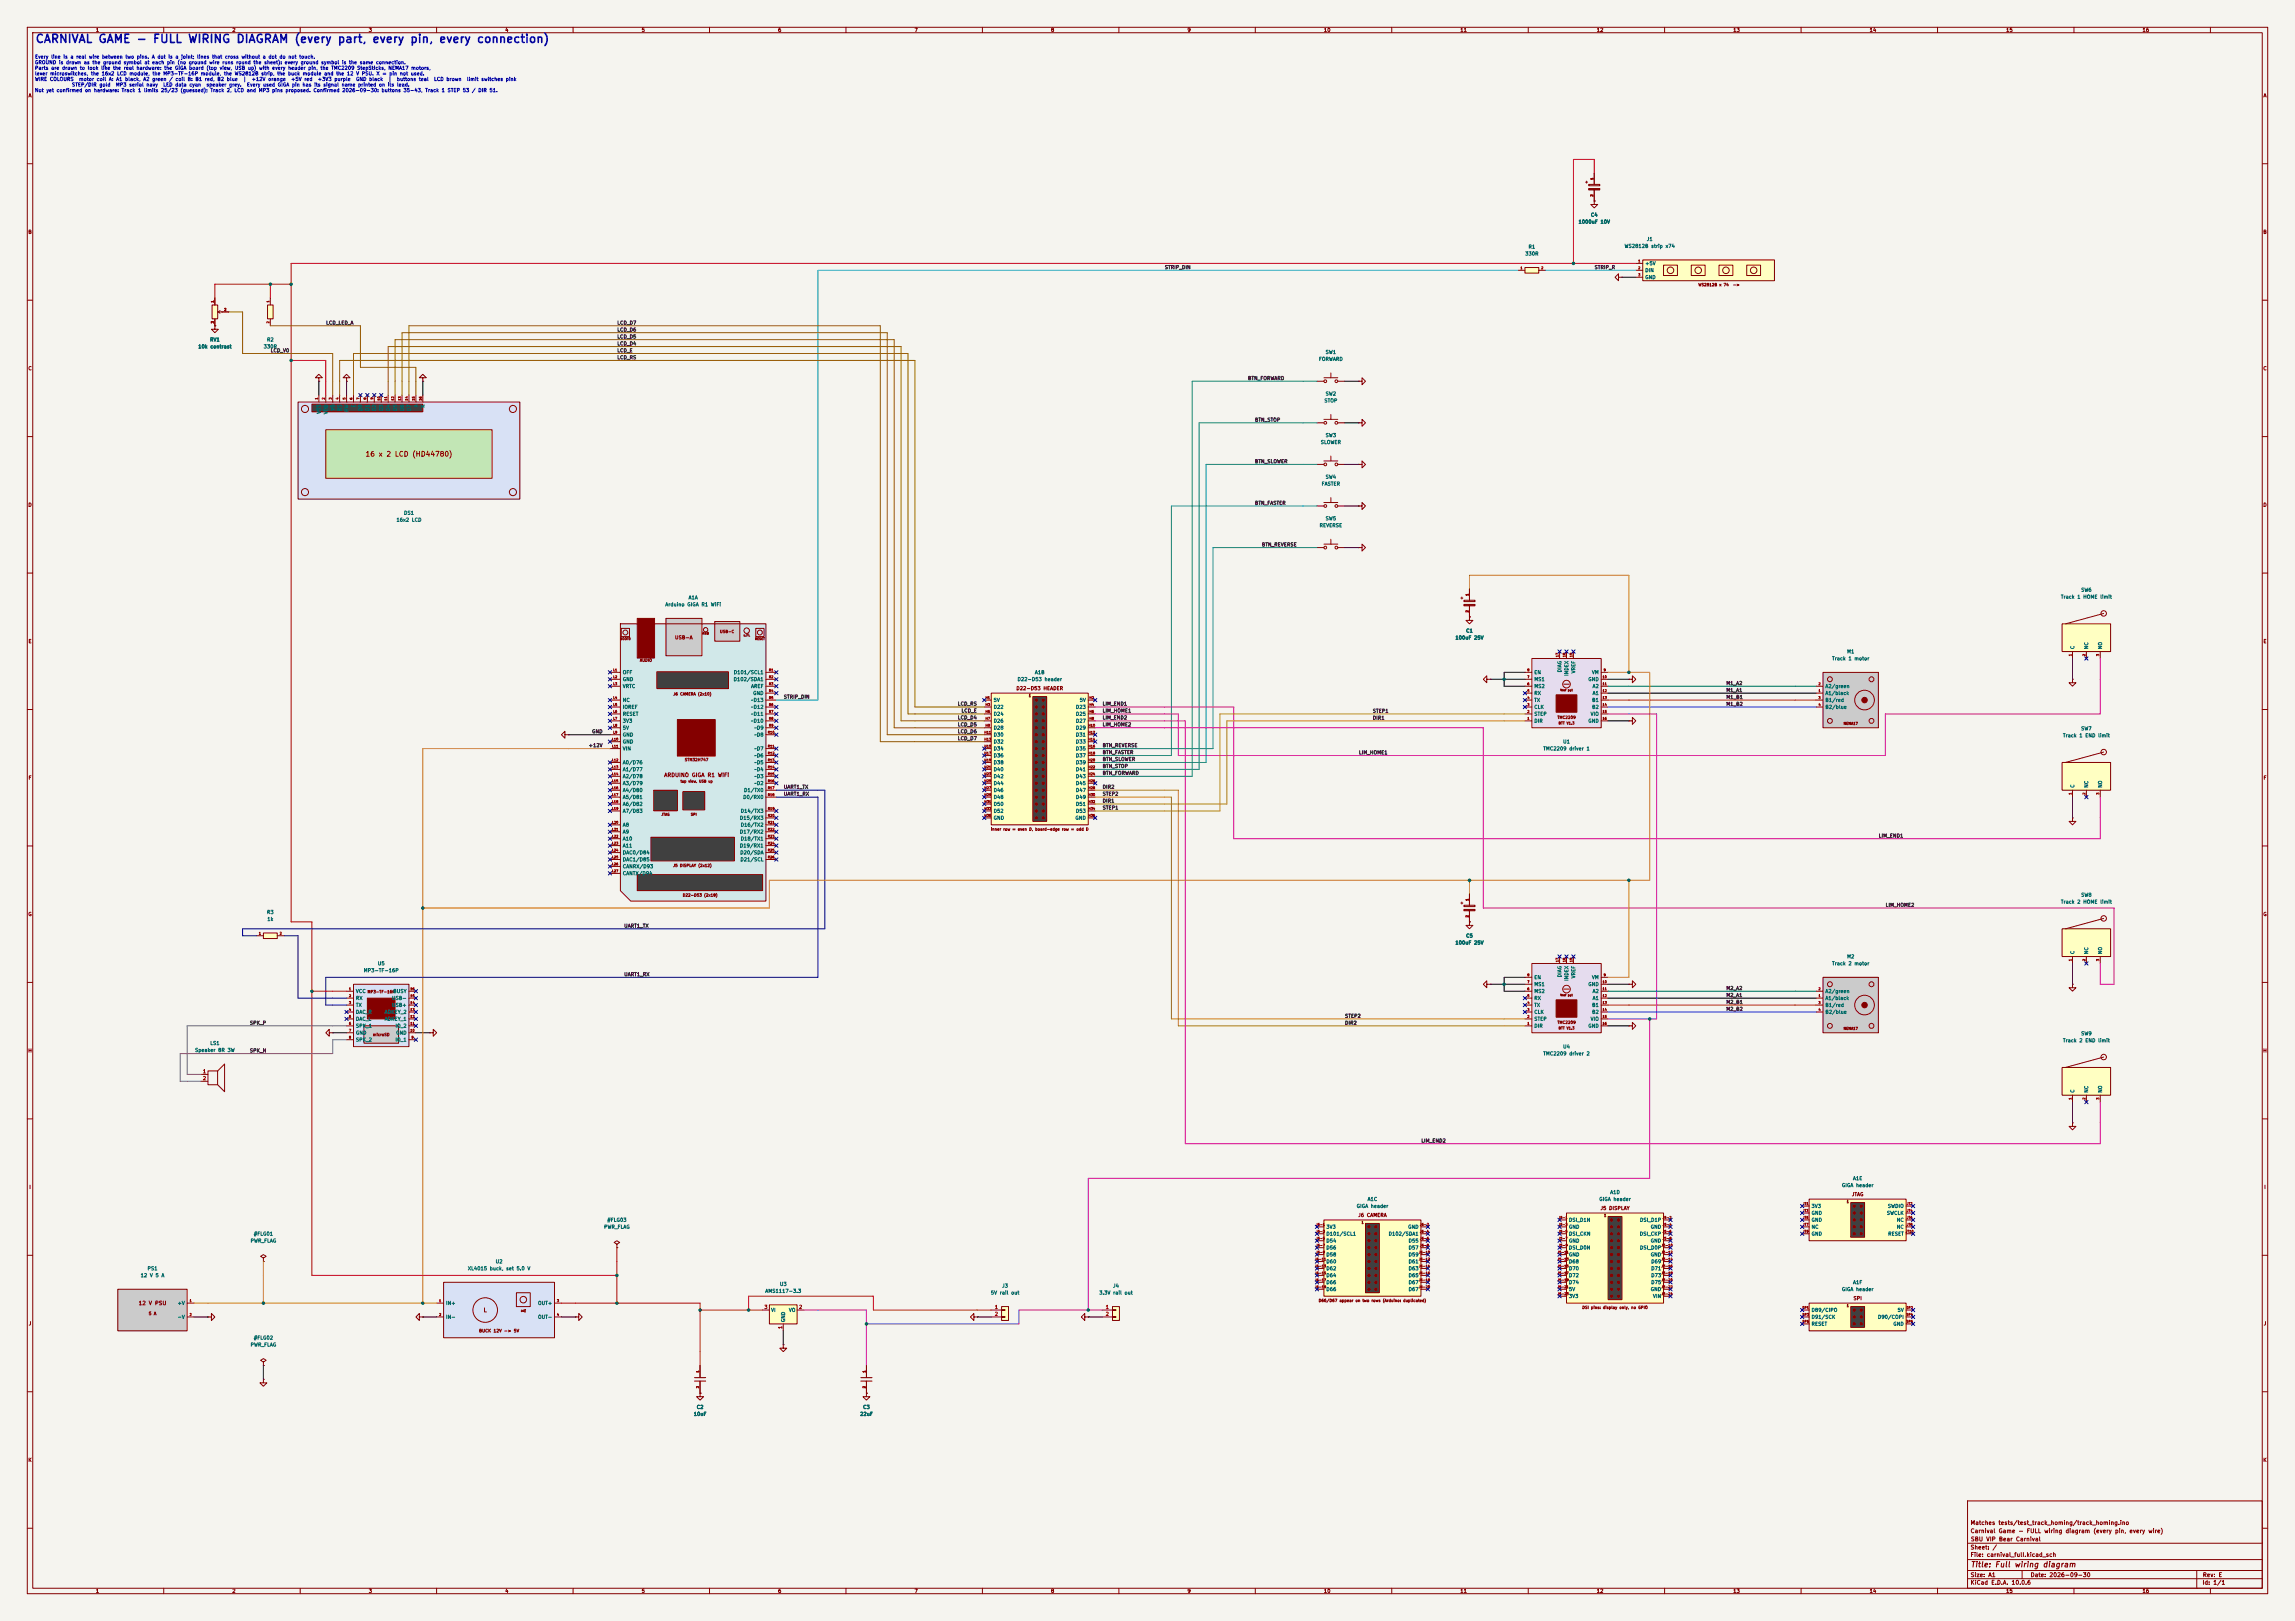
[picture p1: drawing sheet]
<svg xmlns="http://www.w3.org/2000/svg" width="841mm" height="594mm" viewBox="0 0 841 594" stroke-linecap="round" stroke-linejoin="round" font-family="sans-serif">
<defs><g id="words">
<text font-size="3" fill="#0000c2" x="12.8" y="16.5">CARNIVAL GAME - FULL WIRING DIAGRAM (every part, every pin, every connection)</text>
<text font-size="2" fill="#840000" x="722" y="574.8">Title: Full wiring diagram</text>
<text font-size="1.8" fill="#840000" x="133.8" y="167.7">16 x 2 LCD (HD44780)</text>
<g font-size="1.5" fill="#840000">
<text x="177" y="481.2">L</text>
<text x="721.9" y="562.1">Carnival Game - FULL wiring diagram (every pin, every wire)</text>
<text x="721.9" y="559.1">Matches tests/test_track_homing/track_homing.ino</text>
<text x="721.9" y="568.1">Sheet: /</text>
<text x="722" y="565.1">SBU VIP Bear Carnival</text>
<text x="721.9" y="570.8">File: carnival_full.kicad_sch</text>
<text x="721.9" y="581">KiCad E.D.A. 10.0.6</text>
<text x="721.9" y="578.2">Size: A1</text>
<text x="743.9" y="578.2">Date: 2026-09-30</text>
<text x="806.9" y="581">Id: 1/1</text>
<text x="807" y="578.2">Rev: E</text>
</g>
<g font-size="1.4" fill="#840000">
<text x="243.2" y="285.1">ARDUINO GIGA R1 WiFi</text>
<text x="50.6" y="478.6">12 V PSU</text>
</g>
<g font-size="1.3" fill="#840000">
<text x="35" y="12">1</text>
<text x="85" y="12">2</text>
<text x="135" y="12">3</text>
<text x="185" y="12">4</text>
<text x="235" y="12">5</text>
<text x="285" y="12">6</text>
<text x="335" y="12">7</text>
<text x="385" y="12">8</text>
<text x="435" y="12">9</text>
<text x="485" y="12">10</text>
<text x="535" y="12">11</text>
<text x="585" y="12">12</text>
<text x="635" y="12">13</text>
<text x="685" y="12">14</text>
<text x="735" y="12">15</text>
<text x="785" y="12">16</text>
<text x="10.3" y="36">A</text>
<text x="829.3" y="36">A</text>
<text x="10.2" y="86">B</text>
<text x="829.2" y="86">B</text>
<text x="10.2" y="136">C</text>
<text x="829.2" y="136">C</text>
<text x="10.2" y="186">D</text>
<text x="829.2" y="186">D</text>
<text x="10.3" y="236">E</text>
<text x="247.2" y="234.6">USB-A</text>
<text x="829.3" y="236">E</text>
<text x="372.3" y="253.2">D22-D53 HEADER</text>
<text x="10.3" y="286">F</text>
<text x="829.3" y="286">F</text>
<text x="10.2" y="336">G</text>
<text x="829.2" y="336">G</text>
<text x="10.2" y="386">H</text>
<text x="829.2" y="386">H</text>
<text x="10.6" y="436">I</text>
<text x="829.6" y="436">I</text>
<text x="586.3" y="443.7">J5 DISPLAY</text>
<text x="678.4" y="438.6">JTAG</text>
<text x="497.6" y="446.2">J6 CAMERA</text>
<text x="679.1" y="476.7">SPI</text>
<text x="10.4" y="486">J</text>
<text x="829.4" y="486">J</text>
<text x="10.2" y="536">K</text>
<text x="829.2" y="536">K</text>
<text x="35" y="584">1</text>
<text x="85" y="584">2</text>
<text x="135" y="584">3</text>
<text x="185" y="584">4</text>
<text x="235" y="584">5</text>
<text x="285" y="584">6</text>
<text x="335" y="584">7</text>
<text x="385" y="584">8</text>
<text x="435" y="584">9</text>
<text x="485" y="584">10</text>
<text x="535" y="584">11</text>
<text x="585" y="584">12</text>
<text x="635" y="584">13</text>
<text x="685" y="584">14</text>
<text x="735" y="584">15</text>
<text x="785" y="584">16</text>
</g>
<g font-size="1.3" fill="#0000c2">
<text x="12.7" y="21.8">Every line is a real wire between two pins. A dot is a joint; lines that cross without a dot do not touch.</text>
<text x="12.7" y="23.8">GROUND is drawn as the ground symbol at each pin (no ground wire runs round the sheet): every ground symbol is the same connection.</text>
<text x="12.7" y="25.9">Parts are drawn to look like the real hardware: the GIGA board (top view, USB up) with every header pin, the TMC2209 StepSticks, NEMA17 motors,</text>
<text x="12.7" y="27.9">lever microswitches, the 16x2 LCD module, the MP3-TF-16P module, the WS2812B strip, the buck module and the 12 V PSU. X = pin not used.</text>
<text x="12.7" y="30">WIRE COLOURS</text>
<text x="28.8" y="30">motor coil A: A1 black, A2 green / coil B: B1 red, B2 blue</text>
<text x="88.9" y="30">|</text>
<text x="92.1" y="30">+12V orange</text>
<text x="106.5" y="30">+5V red</text>
<text x="116.3" y="30">+3V3 purple</text>
<text x="130.3" y="30">GND black</text>
<text x="142.2" y="30">|</text>
<text x="145.3" y="30">buttons teal</text>
<text x="158.9" y="30">LCD brown</text>
<text x="170.9" y="30">limit switches pink</text>
<text x="12.7" y="34">Not yet confirmed on hardware: Track 1 limits 25/23 (guessed); Track 2, LCD and MP3 pins proposed. Confirmed 2026-09-30: buttons 35-43, Track 1 STEP 53 / DIR 51.</text>
<text x="26.2" y="32">STEP/DIR gold</text>
<text x="42.3" y="32">MP3 serial navy</text>
<text x="59.7" y="32">LED data cyan</text>
<text x="75.5" y="32">speaker grey.</text>
<text x="90.3" y="32">Every used GIGA pin has its signal name printed on its lead.</text>
</g>
<g font-size="1.3" fill="#006464">
<text x="578.3" y="82.2">1000uF 10V</text>
<text x="582.8" y="79.7">C4</text>
<text x="603.3" y="88.6">J1</text>
<text x="558.8" y="93.9">330R</text>
<text x="560" y="91.4">R1</text>
<text x="595.2" y="91.1">WS2812B strip x74</text>
<text x="602.7" y="97.5">+5V</text>
<text x="602.7" y="100">DIN</text>
<text x="602.7" y="102.6">GND</text>
<text x="76.8" y="125.4">RV1</text>
<text x="97.7" y="125.4">R2</text>
<text x="72.5" y="128">10k contrast</text>
<text x="96.5" y="128">330R</text>
<text x="485.6" y="130">SW1</text>
<text x="483.2" y="132.5">FORWARD</text>
<text x="130.5" y="149.5" transform="rotate(-90 130.5 149.5)">E</text>
<text x="153.4" y="149.4" transform="rotate(-90 153.4 149.4)">A</text>
<text x="155.9" y="149.6" transform="rotate(-90 155.9 149.6)">K</text>
<text x="485.2" y="147.8">STOP</text>
<text x="485.6" y="145.2">SW2</text>
<text x="117.8" y="151.8" transform="rotate(-90 117.8 151.8)">VSS</text>
<text x="120.3" y="151.9" transform="rotate(-90 120.3 151.9)">VDD</text>
<text x="122.9" y="150.6" transform="rotate(-90 122.9 150.6)">V0</text>
<text x="125.4" y="150.8" transform="rotate(-90 125.4 150.8)">RS</text>
<text x="128" y="151" transform="rotate(-90 128 151)">RW</text>
<text x="133" y="150.8" transform="rotate(-90 133 150.8)">D0</text>
<text x="135.6" y="150.8" transform="rotate(-90 135.6 150.8)">D1</text>
<text x="138.1" y="150.8" transform="rotate(-90 138.1 150.8)">D2</text>
<text x="140.7" y="150.8" transform="rotate(-90 140.7 150.8)">D3</text>
<text x="143.2" y="150.8" transform="rotate(-90 143.2 150.8)">D4</text>
<text x="145.7" y="150.8" transform="rotate(-90 145.7 150.8)">D5</text>
<text x="148.3" y="150.8" transform="rotate(-90 148.3 150.8)">D6</text>
<text x="150.8" y="150.8" transform="rotate(-90 150.8 150.8)">D7</text>
<text x="485.6" y="160.5">SW3</text>
<text x="483.8" y="163">SLOWER</text>
<text x="484.2" y="178.3">FASTER</text>
<text x="485.6" y="175.7">SW4</text>
<text x="145.1" y="191.5">16x2 LCD</text>
<text x="147.9" y="188.9">DS1</text>
<text x="485.6" y="191">SW5</text>
<text x="483.4" y="193.5">REVERSE</text>
<text x="252.2" y="219.9">A1A</text>
<text x="755.1" y="219.7">Track 1 HOME limit</text>
<text x="762.5" y="217.1">SW6</text>
<text x="243.7" y="222.5">Arduino GIGA R1 WiFi</text>
<text x="537.1" y="232.1">C1</text>
<text x="533.2" y="234.6">100uF 25V</text>
<text x="676.7" y="239.7">M1</text>
<text x="760.4" y="238" transform="rotate(-90 760.4 238)">C</text>
<text x="765.5" y="238" transform="rotate(-90 765.5 238)">NC</text>
<text x="770.6" y="238" transform="rotate(-90 770.6 238)">NO</text>
<text x="671.2" y="242.3">Track 1 motor</text>
<text x="228.1" y="247.3">OFF</text>
<text x="228.1" y="249.9">GND</text>
<text x="268.7" y="249.9">D102/SDA1</text>
<text x="268.7" y="247.3">D101/SCL1</text>
<text x="372.7" y="249.9">D22-D53 header</text>
<text x="379.1" y="247.3">A1B</text>
<text x="562.1" y="249.9">MS1</text>
<text x="562.1" y="247.3">EN</text>
<text x="572.5" y="246.5" transform="rotate(-90 572.5 246.5)">DIAG</text>
<text x="575" y="247.9" transform="rotate(-90 575 247.9)">INDEX</text>
<text x="577.5" y="246.9" transform="rotate(-90 577.5 246.9)">VREF</text>
<text x="581.9" y="249.9">GND</text>
<text x="583.2" y="247.3">VM</text>
<text x="228.1" y="252.4">VRTC</text>
<text x="228.1" y="257.5">NC</text>
<text x="275.1" y="252.4">AREF</text>
<text x="275.1" y="257.5">~D13</text>
<text x="275.8" y="255">GND</text>
<text x="364" y="257.5">5V</text>
<text x="395.5" y="257.5">5V</text>
<text x="562.1" y="257.5">TX</text>
<text x="562.1" y="255">RX</text>
<text x="562.1" y="252.4">MS2</text>
<text x="583.3" y="257.5">B1</text>
<text x="583.5" y="252.4">A2</text>
<text x="583.5" y="255">A1</text>
<text x="668.8" y="255">A1/black</text>
<text x="668.8" y="252.4">A2/green</text>
<text x="668.8" y="257.5">B1/red</text>
<text x="228.1" y="260">IOREF</text>
<text x="228.1" y="262.6">RESET</text>
<text x="275.1" y="260">~D12</text>
<text x="275.1" y="262.6">~D11</text>
<text x="364" y="260">D22</text>
<text x="364" y="262.6">D24</text>
<text x="394.1" y="260">D23</text>
<text x="394.1" y="262.6">D25</text>
<text x="562.1" y="262.6">STEP</text>
<text x="562.1" y="260">CLK</text>
<text x="582.7" y="262.6">VIO</text>
<text x="583.3" y="260">B2</text>
<text x="668.8" y="260">B2/blue</text>
<text x="228.1" y="265.1">3V3</text>
<text x="228.1" y="267.7">5V</text>
<text x="275.1" y="265.1">~D10</text>
<text x="276.3" y="267.7">~D9</text>
<text x="364" y="265.1">D26</text>
<text x="364" y="267.7">D28</text>
<text x="394.1" y="265.1">D27</text>
<text x="394.1" y="267.7">D29</text>
<text x="562.1" y="265.1">DIR</text>
<text x="581.9" y="265.1">GND</text>
<text x="762.5" y="267.9">SW7</text>
<text x="228.1" y="270.2">GND</text>
<text x="228.1" y="272.7">GND</text>
<text x="228.1" y="275.3">VIN</text>
<text x="276.3" y="270.2">~D8</text>
<text x="276.3" y="275.3">~D7</text>
<text x="364" y="270.2">D30</text>
<text x="364" y="272.7">D32</text>
<text x="364" y="275.3">D34</text>
<text x="394.1" y="270.2">D31</text>
<text x="394.1" y="272.7">D33</text>
<text x="394.1" y="275.3">D35</text>
<text x="565.4" y="275.3">TMC2209 driver 1</text>
<text x="572.6" y="272.7">U1</text>
<text x="755.8" y="270.5">Track 1 END limit</text>
<text x="228.1" y="280.4">A0/D76</text>
<text x="276.3" y="277.8">~D6</text>
<text x="276.3" y="280.4">~D5</text>
<text x="364" y="277.8">D36</text>
<text x="364" y="280.4">D38</text>
<text x="394.1" y="277.8">D37</text>
<text x="394.1" y="280.4">D39</text>
<text x="228.1" y="282.9">A1/D77</text>
<text x="228.1" y="285.4">A2/D78</text>
<text x="228.1" y="288">A3/D79</text>
<text x="276.3" y="282.9">~D4</text>
<text x="276.3" y="285.4">~D3</text>
<text x="276.3" y="288">~D2</text>
<text x="364" y="282.9">D40</text>
<text x="364" y="285.4">D42</text>
<text x="364" y="288">D44</text>
<text x="394.1" y="282.9">D41</text>
<text x="394.1" y="285.4">D43</text>
<text x="394.1" y="288">D45</text>
<text x="228.1" y="290.5">A4/D80</text>
<text x="228.1" y="293.1">A5/D81</text>
<text x="272.2" y="293.1">D0/RX0</text>
<text x="272.5" y="290.5">D1/TX0</text>
<text x="364" y="290.5">D46</text>
<text x="364" y="293.1">D48</text>
<text x="394.1" y="290.5">D47</text>
<text x="394.1" y="293.1">D49</text>
<text x="760.4" y="288.8" transform="rotate(-90 760.4 288.8)">C</text>
<text x="765.5" y="288.8" transform="rotate(-90 765.5 288.8)">NC</text>
<text x="770.6" y="288.8" transform="rotate(-90 770.6 288.8)">NO</text>
<text x="228.1" y="295.6">A6/D82</text>
<text x="228.1" y="298.1">A7/D83</text>
<text x="271.3" y="298.1">D14/TX3</text>
<text x="364" y="295.6">D50</text>
<text x="364" y="298.1">D52</text>
<text x="394.1" y="295.6">D51</text>
<text x="394.1" y="298.1">D53</text>
<text x="228.1" y="303.2">A8</text>
<text x="228.1" y="305.8">A9</text>
<text x="271" y="300.7">D15/RX3</text>
<text x="271" y="305.8">D17/RX2</text>
<text x="271.3" y="303.2">D16/TX2</text>
<text x="364" y="300.7">GND</text>
<text x="393.9" y="300.7">GND</text>
<text x="228.1" y="308.3">A10</text>
<text x="228.1" y="310.8">A11</text>
<text x="271" y="310.8">D19/RX1</text>
<text x="271.3" y="308.3">D18/TX1</text>
<text x="228.1" y="313.4">DAC0/D84</text>
<text x="228.1" y="315.9">DAC1/D85</text>
<text x="271.1" y="313.4">D20/SDA</text>
<text x="271.2" y="315.9">D21/SCL</text>
<text x="228.1" y="318.5">CANRX/D93</text>
<text x="228.1" y="321">CANTX/D94</text>
<text x="762.5" y="328.9">SW8</text>
<text x="97.7" y="335.2">R3</text>
<text x="755.1" y="331.4">Track 2 HOME limit</text>
<text x="97.8" y="337.8">1k</text>
<text x="533.2" y="346.4">100uF 25V</text>
<text x="537.1" y="343.9">C5</text>
<text x="676.7" y="351.5">M2</text>
<text x="760.4" y="349.8" transform="rotate(-90 760.4 349.8)">C</text>
<text x="765.5" y="349.8" transform="rotate(-90 765.5 349.8)">NC</text>
<text x="770.6" y="349.8" transform="rotate(-90 770.6 349.8)">NO</text>
<text x="133.2" y="356.6">MP3-TF-16P</text>
<text x="138.3" y="354">U5</text>
<text x="562.1" y="359.1">EN</text>
<text x="572.5" y="358.3" transform="rotate(-90 572.5 358.3)">DIAG</text>
<text x="575" y="359.6" transform="rotate(-90 575 359.6)">INDEX</text>
<text x="577.5" y="358.6" transform="rotate(-90 577.5 358.6)">VREF</text>
<text x="583.2" y="359.1">VM</text>
<text x="671.2" y="354">Track 2 motor</text>
<text x="130.3" y="364.2">VCC</text>
<text x="144" y="364.2">BUSY</text>
<text x="562.1" y="364.2">MS2</text>
<text x="562.1" y="361.6">MS1</text>
<text x="581.9" y="361.6">GND</text>
<text x="583.5" y="364.2">A2</text>
<text x="668.8" y="364.2">A2/green</text>
<text x="130.3" y="366.7">RX</text>
<text x="130.3" y="369.3">TX</text>
<text x="130.3" y="371.8">DAC_R</text>
<text x="140.8" y="371.8">ADKEY_2</text>
<text x="143.5" y="369.3">USB+</text>
<text x="143.5" y="366.7">USB-</text>
<text x="562.1" y="371.8">CLK</text>
<text x="562.1" y="369.3">TX</text>
<text x="562.1" y="366.7">RX</text>
<text x="583.3" y="369.3">B1</text>
<text x="583.3" y="371.8">B2</text>
<text x="583.5" y="366.7">A1</text>
<text x="668.8" y="366.7">A1/black</text>
<text x="668.8" y="369.3">B1/red</text>
<text x="668.8" y="371.8">B2/blue</text>
<text x="130.3" y="374.3">DAC_L</text>
<text x="130.3" y="376.9">SPK_1</text>
<text x="140.8" y="374.3">ADKEY_1</text>
<text x="144.8" y="376.9">IO_2</text>
<text x="562.1" y="376.9">DIR</text>
<text x="562.1" y="374.3">STEP</text>
<text x="581.9" y="376.9">GND</text>
<text x="582.7" y="374.3">VIO</text>
<text x="76.9" y="383.2">LS1</text>
<text x="130.3" y="379.4">GND</text>
<text x="130.3" y="382">SPK_2</text>
<text x="144.8" y="382">IO_1</text>
<text x="145" y="379.4">GND</text>
<text x="755.8" y="382.2">Track 2 END limit</text>
<text x="762.5" y="379.7">SW9</text>
<text x="71.3" y="385.8">Speaker 8R 3W</text>
<text x="565.4" y="387">TMC2209 driver 2</text>
<text x="572.6" y="384.5">U4</text>
<text x="760.4" y="400.6" transform="rotate(-90 760.4 400.6)">C</text>
<text x="765.5" y="400.6" transform="rotate(-90 765.5 400.6)">NC</text>
<text x="770.6" y="400.6" transform="rotate(-90 770.6 400.6)">NO</text>
<text x="589.9" y="437.8">A1D</text>
<text x="674.8" y="435.3">GIGA header</text>
<text x="678.9" y="432.8">A1E</text>
<text x="497" y="442.9">GIGA header</text>
<text x="501" y="440.4">A1C</text>
<text x="585.9" y="440.4">GIGA header</text>
<text x="663.7" y="442.9">3V3</text>
<text x="691.6" y="442.9">SWDIO</text>
<text x="222.4" y="448">#FLG03</text>
<text x="574.8" y="448">DSI_D1N</text>
<text x="600.8" y="448">DSI_D1P</text>
<text x="663.7" y="445.5">GND</text>
<text x="663.7" y="448">GND</text>
<text x="691.3" y="445.5">SWCLK</text>
<text x="694.9" y="448">NC</text>
<text x="91.7" y="455.6">PWR_FLAG</text>
<text x="92.9" y="453.1">#FLG01</text>
<text x="221.2" y="450.5">PWR_FLAG</text>
<text x="485.9" y="450.5">3V3</text>
<text x="485.9" y="453.1">D101/SCL1</text>
<text x="485.9" y="455.6">D54</text>
<text x="508.7" y="453.1">D102/SDA1</text>
<text x="515.8" y="450.5">GND</text>
<text x="516" y="455.6">D55</text>
<text x="574.8" y="450.5">GND</text>
<text x="574.8" y="453.1">DSI_CKN</text>
<text x="574.8" y="455.6">GND</text>
<text x="600.7" y="453.1">DSI_CKP</text>
<text x="604.7" y="450.5">GND</text>
<text x="604.7" y="455.6">GND</text>
<text x="663.7" y="450.5">NC</text>
<text x="663.7" y="453.1">GND</text>
<text x="691.8" y="453.1">RESET</text>
<text x="694.9" y="450.5">NC</text>
<text x="485.9" y="458.2">D56</text>
<text x="485.9" y="460.7">D58</text>
<text x="516" y="458.2">D57</text>
<text x="516" y="460.7">D59</text>
<text x="574.8" y="458.2">DSI_D0N</text>
<text x="574.8" y="460.7">GND</text>
<text x="600.8" y="458.2">DSI_D0P</text>
<text x="604.7" y="460.7">GND</text>
<text x="53.9" y="465.8">PS1</text>
<text x="171.3" y="465.8">XL4015 buck, set 5.0 V</text>
<text x="181.5" y="463.2">U2</text>
<text x="485.9" y="463.2">D60</text>
<text x="485.9" y="465.8">D62</text>
<text x="516" y="463.2">D61</text>
<text x="516" y="465.8">D63</text>
<text x="574.8" y="463.2">D68</text>
<text x="574.8" y="465.8">D70</text>
<text x="604.9" y="463.2">D69</text>
<text x="604.9" y="465.8">D71</text>
<text x="51.4" y="468.3">12 V 5 A</text>
<text x="285.6" y="471.5">U3</text>
<text x="367.1" y="472.1">J3</text>
<text x="407.7" y="472.1">J4</text>
<text x="485.9" y="468.3">D64</text>
<text x="485.9" y="470.9">D66</text>
<text x="485.9" y="473.4">D66</text>
<text x="516" y="468.3">D65</text>
<text x="516" y="470.9">D67</text>
<text x="516" y="473.4">D67</text>
<text x="574.8" y="468.3">D72</text>
<text x="574.8" y="470.9">D74</text>
<text x="574.8" y="473.4">5V</text>
<text x="604.7" y="473.4">GND</text>
<text x="604.9" y="468.3">D73</text>
<text x="604.9" y="470.9">D75</text>
<text x="674.8" y="473.4">GIGA header</text>
<text x="678.9" y="470.9">A1F</text>
<text x="64.9" y="478.5">+V</text>
<text x="163.3" y="478.5">IN+</text>
<text x="197" y="478.5">OUT+</text>
<text x="280.3" y="474">AMS1117-3.3</text>
<text x="362.9" y="474.7">5V rail out</text>
<text x="402.7" y="474.7">3.3V rail out</text>
<text x="574.8" y="475.9">3V3</text>
<text x="605.6" y="475.9">VIN</text>
<text x="64.9" y="483.6">-V</text>
<text x="163.3" y="483.6">IN-</text>
<text x="197" y="483.6">OUT-</text>
<text x="282.4" y="481">VI</text>
<text x="288" y="484.7" transform="rotate(-90 288 484.7)">GND</text>
<text x="288.9" y="481">VO</text>
<text x="663.7" y="481">D89/CIPO</text>
<text x="663.7" y="483.6">D91/SCK</text>
<text x="688" y="483.6">D90/COPI</text>
<text x="695.2" y="481">5V</text>
<text x="92.9" y="491.2">#FLG02</text>
<text x="663.7" y="486.1">RESET</text>
<text x="693.6" y="486.1">GND</text>
<text x="91.7" y="493.7">PWR_FLAG</text>
<text x="254.1" y="519.1">10uF</text>
<text x="255.2" y="516.6">C2</text>
<text x="315" y="519.1">22uF</text>
<text x="316.1" y="516.6">C3</text>
</g>
<g font-size="1.3" fill="#0f0f0f">
<text x="426.7" y="98.9">STRIP_DIN</text>
<text x="584.2" y="98.9">STRIP_R</text>
<text x="119.4" y="119.3">LCD_LED_A</text>
<text x="226" y="119.3">LCD_D7</text>
<text x="226" y="124.3">LCD_D5</text>
<text x="226" y="121.8">LCD_D6</text>
<text x="99" y="129.4">LCD_V0</text>
<text x="226" y="132">LCD_RS</text>
<text x="226" y="129.4">LCD_E</text>
<text x="226" y="126.9">LCD_D4</text>
<text x="457.2" y="139.6">BTN_FORWARD</text>
<text x="459.7" y="154.8">BTN_STOP</text>
<text x="459.7" y="170.1">BTN_SLOWER</text>
<text x="459.7" y="185.3">BTN_FASTER</text>
<text x="462.3" y="200.5">BTN_REVERSE</text>
<text x="632.4" y="251.3">M1_A2</text>
<text x="287.1" y="256.3">STRIP_DIN</text>
<text x="632.4" y="256.4">M1_B1</text>
<text x="632.4" y="253.9">M1_A1</text>
<text x="350.8" y="258.9">LCD_RS</text>
<text x="350.8" y="263.9">LCD_D4</text>
<text x="352.2" y="261.4">LCD_E</text>
<text x="403.9" y="258.9">LIM_END1</text>
<text x="403.9" y="261.4">LIM_HOME1</text>
<text x="403.9" y="263.9">LIM_END2</text>
<text x="502.9" y="261.5">STEP1</text>
<text x="632.4" y="259">M1_B2</text>
<text x="216.8" y="269">GND</text>
<text x="350.8" y="266.5">LCD_D5</text>
<text x="350.8" y="269">LCD_D6</text>
<text x="403.9" y="266.5">LIM_HOME2</text>
<text x="502.9" y="264">DIR1</text>
<text x="215.6" y="274.1">+12V</text>
<text x="350.8" y="271.6">LCD_D7</text>
<text x="403.9" y="274.1">BTN_REVERSE</text>
<text x="403.9" y="276.6">BTN_FASTER</text>
<text x="403.9" y="279.2">BTN_SLOWER</text>
<text x="403.9" y="281.7">BTN_STOP</text>
<text x="497.8" y="276.7">LIM_HOME1</text>
<text x="403.9" y="284.3">BTN_FORWARD</text>
<text x="287.1" y="291.9">UART1_RX</text>
<text x="287.1" y="289.3">UART1_TX</text>
<text x="403.9" y="289.3">DIR2</text>
<text x="403.9" y="291.9">STEP2</text>
<text x="403.9" y="294.4">DIR1</text>
<text x="403.9" y="297">STEP1</text>
<text x="688.3" y="307.2">LIM_END1</text>
<text x="690.9" y="332.6">LIM_HOME2</text>
<text x="228.6" y="340.2">UART1_TX</text>
<text x="228.6" y="358">UART1_RX</text>
<text x="632.4" y="363.1">M2_A2</text>
<text x="632.4" y="365.6">M2_A1</text>
<text x="632.4" y="370.7">M2_B2</text>
<text x="632.4" y="368.2">M2_B1</text>
<text x="91.4" y="375.8">SPK_P</text>
<text x="492.7" y="373.3">STEP2</text>
<text x="492.7" y="375.8">DIR2</text>
<text x="91.4" y="386">SPK_N</text>
<text x="520.7" y="419">LIM_END2</text>
</g>
<g font-size="1.3" fill="#a90000">
<text x="74.2" y="393.6">1</text>
<text x="74.2" y="396.1">2</text>
<text x="279.9" y="479.9">3</text>
<text x="292.6" y="479.9">2</text>
<text x="364.4" y="479.9">1</text>
<text x="405" y="479.9">1</text>
<text x="364.4" y="482.5">2</text>
<text x="405" y="482.5">2</text>
<text x="286.9" y="487.1" transform="rotate(-90 286.9 487.1)">1</text>
</g>
<g font-size="1.1" fill="#840000">
<text x="54.4" y="482.2">5 A</text>
<text x="175.4" y="488.5">BUCK 12V -&gt; 5V</text>
</g>
<g font-size="1" fill="#840000">
<text x="580.7" y="67.4">+</text>
<text x="622.2" y="105.1">WS2812B x 74</text>
<text x="634.9" y="105.1">-&gt;</text>
<text x="535" y="219.8">+</text>
<text x="263.7" y="232.2">USB-C</text>
<text x="234.4" y="242.7">AUDIO</text>
<text x="246.6" y="255.1">J6 CAMERA (2x10)</text>
<text x="570.6" y="263.7">TMC2209</text>
<text x="250.8" y="279.2">STM32H747</text>
<text x="363" y="304.6">inner row = even D, board-edge row = odd D</text>
<text x="246.5" y="317.9">J5 DISPLAY (2x12)</text>
<text x="250.1" y="328.8">D22-D53 (2x18)</text>
<text x="535" y="331.6">+</text>
<text x="134.6" y="364.2">MP3-TF-16P</text>
<text x="570.6" y="375.4">TMC2209</text>
<text x="136.5" y="379.9">microSD</text>
<text x="483.1" y="477.3">D66/D67 appear on two rows (Arduino: duplicated)</text>
<text x="579.7" y="479.9">DSI pins: display only, no GPIO</text>
</g>
<g font-size=".9" fill="#a90000">
<text x="584" y="66" transform="rotate(-90 584 66)">1</text>
<text x="584" y="72.1" transform="rotate(-90 584 72.1)">2</text>
<text x="557" y="98.8">1</text>
<text x="564.7" y="98.8">2</text>
<text x="600.2" y="96.3">1</text>
<text x="600.2" y="98.8">2</text>
<text x="600.2" y="101.4">3</text>
<text x="78.5" y="111" transform="rotate(-90 78.5 111)">1</text>
<text x="98.8" y="111" transform="rotate(-90 98.8 111)">1</text>
<text x="78.5" y="118.6" transform="rotate(-90 78.5 118.6)">3</text>
<text x="82.1" y="114.1">2</text>
<text x="98.8" y="118.6" transform="rotate(-90 98.8 118.6)">2</text>
<text x="116.6" y="146.5" transform="rotate(-90 116.6 146.5)">1</text>
<text x="119.2" y="146.5" transform="rotate(-90 119.2 146.5)">2</text>
<text x="121.7" y="146.5" transform="rotate(-90 121.7 146.5)">3</text>
<text x="124.2" y="146.5" transform="rotate(-90 124.2 146.5)">4</text>
<text x="126.8" y="146.5" transform="rotate(-90 126.8 146.5)">5</text>
<text x="129.3" y="146.5" transform="rotate(-90 129.3 146.5)">6</text>
<text x="131.9" y="146.5" transform="rotate(-90 131.9 146.5)">7</text>
<text x="134.4" y="146.5" transform="rotate(-90 134.4 146.5)">8</text>
<text x="136.9" y="146.5" transform="rotate(-90 136.9 146.5)">9</text>
<text x="139.5" y="146.9" transform="rotate(-90 139.5 146.9)">10</text>
<text x="142" y="146.9" transform="rotate(-90 142 146.9)">11</text>
<text x="144.6" y="146.9" transform="rotate(-90 144.6 146.9)">12</text>
<text x="147.1" y="146.9" transform="rotate(-90 147.1 146.9)">13</text>
<text x="149.6" y="146.9" transform="rotate(-90 149.6 146.9)">14</text>
<text x="152.2" y="146.9" transform="rotate(-90 152.2 146.9)">15</text>
<text x="154.7" y="146.9" transform="rotate(-90 154.7 146.9)">16</text>
<text x="538.3" y="218.4" transform="rotate(-90 538.3 218.4)">1</text>
<text x="538.3" y="224.5" transform="rotate(-90 538.3 224.5)">2</text>
<text x="571.3" y="240.9" transform="rotate(-90 571.3 240.9)">17</text>
<text x="573.8" y="240.9" transform="rotate(-90 573.8 240.9)">18</text>
<text x="576.4" y="240.9" transform="rotate(-90 576.4 240.9)">19</text>
<text x="759.2" y="240.5" transform="rotate(-90 759.2 240.5)">1</text>
<text x="764.3" y="240.5" transform="rotate(-90 764.3 240.5)">2</text>
<text x="769.4" y="240.5" transform="rotate(-90 769.4 240.5)">3</text>
<text x="224.6" y="246.2">L1</text>
<text x="224.6" y="248.7">L2</text>
<text x="224.6" y="251.2">L3</text>
<text x="281.7" y="246.2">R1</text>
<text x="281.7" y="248.7">R2</text>
<text x="281.7" y="251.2">R3</text>
<text x="559.6" y="251.2">6</text>
<text x="559.6" y="248.7">7</text>
<text x="559.6" y="246.2">8</text>
<text x="587.1" y="248.7">10</text>
<text x="587.1" y="251.2">11</text>
<text x="587.5" y="246.2">9</text>
<text x="666.3" y="251.2">2</text>
<text x="224.6" y="256.3">L4</text>
<text x="281.7" y="253.8">R4</text>
<text x="281.7" y="256.3">R5</text>
<text x="361" y="256.3">H1</text>
<text x="399.1" y="256.3">H2</text>
<text x="559.6" y="256.3">4</text>
<text x="559.6" y="253.8">5</text>
<text x="587.1" y="253.8">12</text>
<text x="587.1" y="256.3">13</text>
<text x="666.3" y="253.8">1</text>
<text x="666.3" y="256.3">3</text>
<text x="224.6" y="258.9">L5</text>
<text x="224.6" y="261.4">L6</text>
<text x="224.6" y="263.9">L7</text>
<text x="281.7" y="258.9">R6</text>
<text x="281.7" y="261.4">R7</text>
<text x="281.7" y="263.9">R8</text>
<text x="361" y="258.9">H3</text>
<text x="361" y="261.4">H5</text>
<text x="361" y="263.9">H7</text>
<text x="399.1" y="258.9">H4</text>
<text x="399.1" y="261.4">H6</text>
<text x="399.1" y="263.9">H8</text>
<text x="559.6" y="263.9">1</text>
<text x="559.6" y="261.4">2</text>
<text x="559.6" y="258.9">3</text>
<text x="587.1" y="258.9">14</text>
<text x="587.1" y="261.4">15</text>
<text x="587.1" y="263.9">16</text>
<text x="666.3" y="258.9">4</text>
<text x="224.6" y="266.5">L8</text>
<text x="224.6" y="269">L9</text>
<text x="281.3" y="269">R10</text>
<text x="281.7" y="266.5">R9</text>
<text x="360.6" y="269">H11</text>
<text x="361" y="266.5">H9</text>
<text x="398.7" y="266.5">H10</text>
<text x="398.7" y="269">H12</text>
<text x="224.2" y="271.6">L10</text>
<text x="224.2" y="274.1">L11</text>
<text x="281.3" y="274.1">R11</text>
<text x="360.6" y="271.6">H13</text>
<text x="360.6" y="274.1">H15</text>
<text x="398.7" y="271.6">H14</text>
<text x="398.7" y="274.1">H16</text>
<text x="224.2" y="279.2">L12</text>
<text x="224.2" y="281.7">L13</text>
<text x="281.3" y="276.6">R12</text>
<text x="281.3" y="279.2">R13</text>
<text x="281.3" y="281.7">R14</text>
<text x="360.6" y="276.6">H17</text>
<text x="360.6" y="279.2">H19</text>
<text x="360.6" y="281.7">H21</text>
<text x="398.7" y="276.6">H18</text>
<text x="398.7" y="279.2">H20</text>
<text x="398.7" y="281.7">H22</text>
<text x="224.2" y="284.3">L14</text>
<text x="224.2" y="286.8">L15</text>
<text x="281.3" y="284.3">R15</text>
<text x="281.3" y="286.8">R16</text>
<text x="360.6" y="284.3">H23</text>
<text x="360.6" y="286.8">H25</text>
<text x="398.7" y="284.3">H24</text>
<text x="398.7" y="286.8">H26</text>
<text x="224.2" y="289.3">L16</text>
<text x="224.2" y="291.9">L17</text>
<text x="281.3" y="289.3">R17</text>
<text x="281.3" y="291.9">R18</text>
<text x="360.6" y="289.3">H27</text>
<text x="360.6" y="291.9">H29</text>
<text x="398.7" y="289.3">H28</text>
<text x="398.7" y="291.9">H30</text>
<text x="759.2" y="291.3" transform="rotate(-90 759.2 291.3)">1</text>
<text x="764.3" y="291.3" transform="rotate(-90 764.3 291.3)">2</text>
<text x="769.4" y="291.3" transform="rotate(-90 769.4 291.3)">3</text>
<text x="224.2" y="294.4">L18</text>
<text x="224.2" y="297">L19</text>
<text x="281.3" y="297">R19</text>
<text x="281.3" y="299.5">R20</text>
<text x="360.6" y="294.4">H31</text>
<text x="360.6" y="297">H33</text>
<text x="360.6" y="299.5">H35</text>
<text x="398.7" y="294.4">H32</text>
<text x="398.7" y="297">H34</text>
<text x="398.7" y="299.5">H36</text>
<text x="224.2" y="302">L20</text>
<text x="224.2" y="304.6">L21</text>
<text x="281.3" y="302">R21</text>
<text x="281.3" y="304.6">R22</text>
<text x="224.2" y="307.1">L22</text>
<text x="224.2" y="309.7">L23</text>
<text x="281.3" y="307.1">R23</text>
<text x="281.3" y="309.7">R24</text>
<text x="224.2" y="312.2">L24</text>
<text x="224.2" y="314.7">L25</text>
<text x="224.2" y="317.3">L26</text>
<text x="281.3" y="312.2">R25</text>
<text x="281.3" y="314.7">R26</text>
<text x="224.2" y="319.8">L27</text>
<text x="538.3" y="330.2" transform="rotate(-90 538.3 330.2)">1</text>
<text x="538.3" y="336.3" transform="rotate(-90 538.3 336.3)">2</text>
<text x="94.8" y="342.7">1</text>
<text x="102.4" y="342.7">2</text>
<text x="571.3" y="352.7" transform="rotate(-90 571.3 352.7)">17</text>
<text x="573.8" y="352.7" transform="rotate(-90 573.8 352.7)">18</text>
<text x="576.4" y="352.7" transform="rotate(-90 576.4 352.7)">19</text>
<text x="759.2" y="352.3" transform="rotate(-90 759.2 352.3)">1</text>
<text x="764.3" y="352.3" transform="rotate(-90 764.3 352.3)">2</text>
<text x="769.4" y="352.3" transform="rotate(-90 769.4 352.3)">3</text>
<text x="559.6" y="357.9">8</text>
<text x="587.5" y="357.9">9</text>
<text x="127.8" y="363">1</text>
<text x="127.8" y="365.5">2</text>
<text x="150.2" y="365.5">15</text>
<text x="150.2" y="363">16</text>
<text x="559.6" y="365.5">5</text>
<text x="559.6" y="363">6</text>
<text x="559.6" y="360.5">7</text>
<text x="587.1" y="360.5">10</text>
<text x="587.1" y="363">11</text>
<text x="587.1" y="365.5">12</text>
<text x="666.3" y="365.5">1</text>
<text x="666.3" y="363">2</text>
<text x="127.8" y="368.1">3</text>
<text x="127.8" y="370.6">4</text>
<text x="150.2" y="370.6">13</text>
<text x="150.2" y="368.1">14</text>
<text x="559.6" y="370.6">3</text>
<text x="559.6" y="368.1">4</text>
<text x="587.1" y="368.1">13</text>
<text x="587.1" y="370.6">14</text>
<text x="666.3" y="368.1">3</text>
<text x="666.3" y="370.6">4</text>
<text x="127.8" y="373.2">5</text>
<text x="127.8" y="375.7">6</text>
<text x="150.2" y="375.7">11</text>
<text x="150.2" y="373.2">12</text>
<text x="559.6" y="375.7">1</text>
<text x="559.6" y="373.2">2</text>
<text x="587.1" y="373.2">15</text>
<text x="587.1" y="375.7">16</text>
<text x="127.8" y="378.2">7</text>
<text x="127.8" y="380.8">8</text>
<text x="150.2" y="378.2">10</text>
<text x="150.6" y="380.8">9</text>
<text x="759.2" y="403.1" transform="rotate(-90 759.2 403.1)">1</text>
<text x="764.3" y="403.1" transform="rotate(-90 764.3 403.1)">2</text>
<text x="769.4" y="403.1" transform="rotate(-90 769.4 403.1)">3</text>
<text x="660.5" y="441.7">JT1</text>
<text x="698.6" y="441.7">JT2</text>
<text x="482.1" y="449.4">J6-1</text>
<text x="520.2" y="449.4">J6-2</text>
<text x="571" y="446.8">J5-1</text>
<text x="571" y="449.4">J5-3</text>
<text x="609.1" y="446.8">J5-2</text>
<text x="609.1" y="449.4">J5-4</text>
<text x="660.5" y="444.3">JT3</text>
<text x="660.5" y="446.8">JT5</text>
<text x="660.5" y="449.4">JT7</text>
<text x="698.6" y="444.3">JT4</text>
<text x="698.6" y="446.8">JT6</text>
<text x="698.6" y="449.4">JT8</text>
<text x="482.1" y="451.9">J6-3</text>
<text x="482.1" y="454.4">J6-5</text>
<text x="520.2" y="451.9">J6-4</text>
<text x="520.2" y="454.4">J6-6</text>
<text x="571" y="451.9">J5-5</text>
<text x="571" y="454.4">J5-7</text>
<text x="609.1" y="451.9">J5-6</text>
<text x="609.1" y="454.4">J5-8</text>
<text x="660.5" y="451.9">JT9</text>
<text x="698.2" y="451.9">JT10</text>
<text x="482.1" y="457">J6-7</text>
<text x="482.1" y="459.5">J6-9</text>
<text x="519.8" y="459.5">J6-10</text>
<text x="520.2" y="457">J6-8</text>
<text x="570.6" y="459.5">J5-11</text>
<text x="571" y="457">J5-9</text>
<text x="608.7" y="457">J5-10</text>
<text x="608.7" y="459.5">J5-12</text>
<text x="481.7" y="462.1">J6-11</text>
<text x="481.7" y="464.6">J6-13</text>
<text x="481.7" y="467.1">J6-15</text>
<text x="519.8" y="462.1">J6-12</text>
<text x="519.8" y="464.6">J6-14</text>
<text x="519.8" y="467.1">J6-16</text>
<text x="570.6" y="462.1">J5-13</text>
<text x="570.6" y="464.6">J5-15</text>
<text x="570.6" y="467.1">J5-17</text>
<text x="608.7" y="462.1">J5-14</text>
<text x="608.7" y="464.6">J5-16</text>
<text x="608.7" y="467.1">J5-18</text>
<text x="481.7" y="469.7">J6-17</text>
<text x="481.7" y="472.2">J6-19</text>
<text x="519.8" y="469.7">J6-18</text>
<text x="519.8" y="472.2">J6-20</text>
<text x="570.6" y="469.7">J5-19</text>
<text x="570.6" y="472.2">J5-21</text>
<text x="608.7" y="469.7">J5-20</text>
<text x="608.7" y="472.2">J5-22</text>
<text x="69.4" y="477.3">1</text>
<text x="160.8" y="477.3">1</text>
<text x="204" y="477.3">3</text>
<text x="570.6" y="474.8">J5-23</text>
<text x="608.7" y="474.8">J5-24</text>
<text x="660.4" y="479.8">SP1</text>
<text x="698.5" y="479.8">SP2</text>
<text x="69.4" y="482.4">2</text>
<text x="160.8" y="482.4">2</text>
<text x="204" y="482.4">4</text>
<text x="660.4" y="482.4">SP3</text>
<text x="660.4" y="484.9">SP5</text>
<text x="698.5" y="482.4">SP4</text>
<text x="698.5" y="484.9">SP6</text>
<text x="256.3" y="503.1" transform="rotate(-90 256.3 503.1)">1</text>
<text x="317.3" y="503.1" transform="rotate(-90 317.3 503.1)">1</text>
<text x="256.3" y="508.8" transform="rotate(-90 256.3 508.8)">2</text>
<text x="317.3" y="508.8" transform="rotate(-90 317.3 508.8)">2</text>
</g>
<g font-size=".9" fill="#840000">
<text x="376.9" y="255.6">1</text>
<text x="571" y="265.7">BTT V1.3</text>
<text x="675.5" y="265.8">NEMA17</text>
<text x="249.3" y="287">top view, USB up</text>
<text x="242.3" y="299.1">JTAG</text>
<text x="253" y="299.1">SPI</text>
<text x="571" y="377.4">BTT V1.3</text>
<text x="675.5" y="377.6">NEMA17</text>
<text x="676.6" y="441">1</text>
<text x="498.8" y="448.7">1</text>
<text x="587.7" y="446.1">1</text>
<text x="676.6" y="479.1">1</text>
</g>
<g font-size=".8" fill="#840000">
<text x="257.3" y="232.7">RGB</text>
<text x="272.3" y="233.4">u.FL</text>
<text x="227.2" y="234.7">BOOT0</text>
<text x="276.6" y="234.7">RESET</text>
<text x="571.7" y="253.5">Vref pot</text>
<text x="571.7" y="365.2">Vref pot</text>
<text x="190.8" y="480.9">adj</text>
</g>
</g></defs>
<path d="M0 0h841v594h-841z" fill="#f5f4ef" stroke="#f5f4ef" stroke-width=".37"/>
<g fill="none" stroke="#840000" stroke-width=".37">
<path d="M10 10h821v574h-821zM12 12h817v570h-817zM60 10v2M110 10v2M160 10v2M210 10v2M260 10v2M310 10v2M360 10v2M410 10v2M460 10v2M510 10v2"/>
<path d="M560 10v2M610 10v2M660 10v2M710 10v2M760 10v2M810 10v2M10 60h2M829 60h2M10 110h2M829 110h2M10 160h2M829 160h2"/>
<path d="M10 210h2M829 210h2M10 260h2M829 260h2M10 310h2M829 310h2M10 360h2M829 360h2M596.9 375.9h1.3v-1.3l1.2 1.3-1.2 1.3v-1.3M596.9 375.9h.1M10 410h2M829 410h2"/>
<path d="M10 460h2M829 460h2M96.5 461l1-.6-1-.7-1 .7 1 .6v1.3M96.5 462.3h.1M10 510h2M829 510h2M10 560h2M721 550h108v32h-108zM829 560h2M721 578.5h108M721 575.5h108M721 571.5h108"/>
<path d="M721 565.5h108M741 575.5v3M805 575.5v6.5M60 582v2M110 582v2M160 582v2M210 582v2M260 582v2M310 582v2M360 582v2M410 582v2M460 582v2"/>
<path d="M510 582v2M560 582v2M610 582v2M660 582v2M710 582v2M760 582v2M810 582v2"/>
</g>
<path d="M755.6 391.2h17.8v10.1h-17.8z" fill="#ffffc2"/>
<g fill="none" stroke="#840000" stroke-width=".37">
<path d="M755.6 391.2h17.8v10.1h-17.8zM770.9 387.3l-14 3.9M759.5 401.3v2.6M764.5 401.3v2.6M769.6 401.3v2.6"/>
<circle cx="770.9" cy="387.3" r="1"/>
</g>
<path d="M662.9 439.4h35.6v15.3h-35.6z" fill="#ffffc2"/>
<path d="M678.2 440.7h5.1v12.7h-5.1z" fill="#404040"/>
<path d="M662.9 439.4h35.6v15.3h-35.6zM660.4 442h2.5M660.4 444.5h2.5M660.4 447h2.5M660.4 449.6h2.5M660.4 452.1h2.5M678.2 440.7h5.1v12.7h-5.1zM698.5 442h2.5M698.5 444.5h2.5M698.5 447h2.5M698.5 449.6h2.5M698.5 452.1h2.5" fill="none" stroke="#840000" stroke-width=".37"/>
<g fill="#840000" stroke="#840000" stroke-width=".37">
<circle cx="679.5" cy="442" r=".45"/>
<circle cx="679.5" cy="444.5" r=".45"/>
<circle cx="679.5" cy="447" r=".45"/>
<circle cx="679.5" cy="449.6" r=".45"/>
<circle cx="679.5" cy="452.1" r=".45"/>
<circle cx="682" cy="442" r=".45"/>
<circle cx="682" cy="444.5" r=".45"/>
<circle cx="682" cy="447" r=".45"/>
<circle cx="682" cy="449.6" r=".45"/>
<circle cx="682" cy="452.1" r=".45"/>
</g>
<path d="M485.1 447h35.6v28h-35.6z" fill="#ffffc2"/>
<path d="M500.4 448.3h5.1v25.4h-5.1z" fill="#404040"/>
<g fill="none" stroke="#840000" stroke-width=".37">
<path d="M759.5 411.5v1.2h1.2l-1.2 1.3-1.3-1.3h1.3M759.5 411.5h.1M482.6 449.6h2.5M482.6 452.1h2.5M482.6 454.7h2.5M482.6 457.2h2.5M482.6 459.7h2.5M485.1 447h35.6v28h-35.6zM500.4 448.3h5.1v25.4h-5.1zM520.7 449.6h2.5M520.7 452.1h2.5M520.7 454.7h2.5"/>
<path d="M520.7 457.2h2.5M520.7 459.7h2.5M482.6 462.3h2.5M482.6 464.8h2.5M482.6 467.4h2.5M482.6 469.9h2.5M482.6 472.4h2.5M520.7 462.3h2.5M520.7 464.8h2.5M520.7 467.4h2.5M520.7 469.9h2.5M520.7 472.4h2.5"/>
</g>
<g fill="#840000" stroke="#840000" stroke-width=".37">
<circle cx="501.7" cy="449.6" r=".45"/>
<circle cx="501.7" cy="452.1" r=".45"/>
<circle cx="501.7" cy="454.7" r=".45"/>
<circle cx="501.7" cy="457.2" r=".45"/>
<circle cx="501.7" cy="459.7" r=".45"/>
<circle cx="501.7" cy="462.3" r=".45"/>
<circle cx="501.7" cy="464.8" r=".45"/>
<circle cx="501.7" cy="467.4" r=".45"/>
<circle cx="501.7" cy="469.9" r=".45"/>
<circle cx="501.7" cy="472.4" r=".45"/>
<circle cx="504.2" cy="449.6" r=".45"/>
<circle cx="504.2" cy="452.1" r=".45"/>
<circle cx="504.2" cy="454.7" r=".45"/>
<circle cx="504.2" cy="457.2" r=".45"/>
<circle cx="504.2" cy="459.7" r=".45"/>
<circle cx="504.2" cy="462.3" r=".45"/>
<circle cx="504.2" cy="464.8" r=".45"/>
<circle cx="504.2" cy="467.4" r=".45"/>
<circle cx="504.2" cy="469.9" r=".45"/>
<circle cx="504.2" cy="472.4" r=".45"/>
</g>
<path d="M407.7 478.8h2.5v5.1h-2.5z" fill="#ffffc2"/>
<path d="M544.8 360.7v-1.3l-1.2 1.3 1.2 1.2v-1.2h1.3M546.1 360.7h.1M407.7 478.8h2.5v5.1h-2.5zM407.7 479.9h1.2v.3h-1.2zM403.9 480.1h3.8M403.9 482.6h3.8M407.7 482.5h1.2v.2h-1.2z" fill="none" stroke="#840000" stroke-width=".37"/>
<path d="M755.6 340.4h17.8v10.1h-17.8z" fill="#ffffc2"/>
<g fill="none" stroke="#840000" stroke-width=".37">
<path d="M770.9 336.5l-14 3.9M755.6 340.4h17.8v10.1h-17.8zM759.5 350.5v2.6M764.5 350.5v2.6M769.6 350.5v2.6"/>
<circle cx="770.9" cy="336.5" r="1"/>
</g>
<path d="M561.3 353.1h25.4v25.4h-25.4z" fill="#e5dcee"/>
<g fill="none" stroke="#840000" stroke-width=".37">
<path d="M558.8 358.1h2.5M561.3 353.1h25.4v25.4h-25.4zM571.5 350.5v2.6M574 350.5v2.6M576.6 350.5v2.6M586.7 358.1h2.6M558.8 375.9h2.5M558.8 373.4h2.5M558.8 370.8h2.5M558.8 368.3h2.5M558.8 365.8h2.5M558.8 363.2h2.5"/>
<path d="M558.8 360.7h2.5M573 362.5h2M586.7 375.9h2.6M586.7 373.4h2.6M586.7 370.8h2.6M586.7 368.3h2.6M586.7 365.8h2.6M586.7 363.2h2.6M586.7 360.7h2.6M596.9 360.7h1.3v-1.3l1.2 1.3-1.2 1.2v-1.2M596.9 360.7h.1"/>
<circle cx="574" cy="362.5" r="1.4"/>
</g>
<path d="M570.2 366.4h7.6v6.3h-7.6z" fill="#840000" stroke="#840000" stroke-width=".37"/>
<path d="M363.2 254h35.6v48.3h-35.6z" fill="#ffffc2"/>
<path d="M378.5 255.3h5v45.7h-5z" fill="#404040"/>
<g fill="none" stroke="#840000" stroke-width=".37">
<path d="M360.7 256.5h2.5M360.7 259.1h2.5M363.2 254h35.6v48.3h-35.6zM378.5 255.3h5v45.7h-5zM398.8 256.5h2.5M398.8 259.1h2.5M360.7 261.6h2.5M360.7 264.2h2.5M360.7 266.7h2.5M360.7 269.2h2.5M360.7 271.8h2.5M360.7 274.3h2.5"/>
<path d="M360.7 276.9h2.5M360.7 279.4h2.5M398.8 261.6h2.5M398.8 264.2h2.5M398.8 266.7h2.5M398.8 269.2h2.5M398.8 271.8h2.5M398.8 274.3h2.5M398.8 276.9h2.5M398.8 279.4h2.5M360.7 281.9h2.5M360.7 284.5h2.5"/>
<path d="M360.7 287h2.5M360.7 289.6h2.5M360.7 292.1h2.5M360.7 294.6h2.5M360.7 297.2h2.5M360.7 299.7h2.5M398.8 281.9h2.5M398.8 284.5h2.5M398.8 287h2.5M398.8 289.6h2.5M398.8 292.1h2.5M398.8 294.6h2.5"/>
<path d="M398.8 297.2h2.5M398.8 299.7h2.5M759.5 360.7v1.2h1.2l-1.2 1.3-1.3-1.3h1.3M759.5 360.7h.1"/>
</g>
<g fill="#840000" stroke="#840000" stroke-width=".37">
<circle cx="379.7" cy="256.5" r=".45"/>
<circle cx="379.7" cy="259.1" r=".45"/>
<circle cx="379.7" cy="261.6" r=".45"/>
<circle cx="379.7" cy="264.2" r=".45"/>
<circle cx="379.7" cy="266.7" r=".45"/>
<circle cx="379.7" cy="269.2" r=".45"/>
<circle cx="379.7" cy="271.8" r=".45"/>
<circle cx="379.7" cy="274.3" r=".45"/>
<circle cx="379.7" cy="276.9" r=".45"/>
<circle cx="379.7" cy="279.4" r=".45"/>
<circle cx="379.7" cy="281.9" r=".45"/>
<circle cx="379.7" cy="284.5" r=".45"/>
<circle cx="379.7" cy="287" r=".45"/>
<circle cx="379.7" cy="289.6" r=".45"/>
<circle cx="379.7" cy="292.1" r=".45"/>
<circle cx="379.7" cy="294.6" r=".45"/>
<circle cx="379.7" cy="297.2" r=".45"/>
<circle cx="379.7" cy="299.7" r=".45"/>
<circle cx="382.3" cy="256.5" r=".45"/>
<circle cx="382.3" cy="259.1" r=".45"/>
<circle cx="382.3" cy="261.6" r=".45"/>
<circle cx="382.3" cy="264.2" r=".45"/>
<circle cx="382.3" cy="266.7" r=".45"/>
<circle cx="382.3" cy="269.2" r=".45"/>
<circle cx="382.3" cy="271.8" r=".45"/>
<circle cx="382.3" cy="274.3" r=".45"/>
<circle cx="382.3" cy="276.9" r=".45"/>
<circle cx="382.3" cy="279.4" r=".45"/>
<circle cx="382.3" cy="281.9" r=".45"/>
<circle cx="382.3" cy="284.5" r=".45"/>
<circle cx="382.3" cy="287" r=".45"/>
<circle cx="382.3" cy="289.6" r=".45"/>
<circle cx="382.3" cy="292.1" r=".45"/>
<circle cx="382.3" cy="294.6" r=".45"/>
<circle cx="382.3" cy="297.2" r=".45"/>
<circle cx="382.3" cy="299.7" r=".45"/>
</g>
<path d="M668 358.1h20.3v20.4h-20.3z" fill="#cbcbcb"/>
<g fill="none" stroke="#840000" stroke-width=".37">
<path d="M668 358.1h20.3v20.4h-20.3zM665.5 365.8h2.5M665.5 363.2h2.5M665.5 368.3h2.5M665.5 370.8h2.5"/>
<circle cx="670.6" cy="360.7" r=".9"/>
<circle cx="670.6" cy="375.9" r=".9"/>
<circle cx="683.3" cy="368.3" r="3.6"/>
<circle cx="685.8" cy="375.9" r=".9"/>
<circle cx="685.8" cy="360.7" r=".9"/>
</g>
<circle cx="683.3" cy="368.3" r="1" fill="#840000" stroke="#840000" stroke-width=".37"/>
<path d="M755.6 228.6h17.8v10.2h-17.8z" fill="#ffffc2"/>
<g fill="none" stroke="#840000" stroke-width=".37">
<path d="M755.6 228.6h17.8v10.2h-17.8zM759.5 238.8v2.5M764.5 238.8v2.5M769.6 238.8v2.5M770.9 224.8l-14 3.8M759.5 248.9v1.3h1.2l-1.2 1.3-1.3-1.3h1.3M759.5 248.9h.1M536.5 331.7h4v.5h-4zM538.5 337.8v1.3h1.2l-1.2 1.3-1.3-1.3h1.3M538.5 337.8h.1M538.5 327.7v4M538.5 333.8v4"/>
<circle cx="770.9" cy="224.8" r="1"/>
</g>
<path d="M536.5 333.2h4v.6h-4z" fill="#840000" stroke="#840000" stroke-width=".37"/>
<path d="M129.5 360.7h20.4v22.8h-20.4z" fill="#d8e1f5"/>
<path d="M133.3 375.9h12.7v6.4h-12.7z" fill="#cbcbcb"/>
<g fill="none" stroke="#840000" stroke-width=".37">
<path d="M127 363.2h2.5M127 365.8h2.5M127 368.3h2.5M127 370.8h2.5M127 373.4h2.5M127 375.9h2.5M127 378.5h2.5M129.5 360.7h20.4v22.8h-20.4zM133.3 375.9h12.7v6.4h-12.7zM149.9 363.2h2.5M149.9 365.8h2.5M149.9 368.3h2.5"/>
<path d="M149.9 370.8h2.5M149.9 373.4h2.5M149.9 375.9h2.5M149.9 378.5h2.5M127 381h2.5M149.9 381h2.5M226.1 455.9l1-.6-1-.6-1.1 .6 1.1 .6v1.3M226.1 457.2h.1"/>
</g>
<path d="M134.6 365.8h10.2v7.6h-10.2z" fill="#840000" stroke="#840000" stroke-width=".37"/>
<path d="M668 246.4h20.3v20.3h-20.3z" fill="#cbcbcb"/>
<g fill="none" stroke="#840000" stroke-width=".37">
<path d="M665.5 254h2.5M665.5 251.5h2.5M665.5 256.5h2.5M665.5 259.1h2.5M668 246.4h20.3v20.3h-20.3z"/>
<circle cx="670.6" cy="248.9" r=".9"/>
<circle cx="683.3" cy="256.5" r="3.6"/>
<circle cx="685.8" cy="248.9" r=".9"/>
<circle cx="670.6" cy="264.2" r=".9"/>
<circle cx="685.8" cy="264.2" r=".9"/>
</g>
<circle cx="683.3" cy="256.5" r="1" fill="#840000" stroke="#840000" stroke-width=".37"/>
<path d="M96.5 341.9h5.1v2h-5.1z" fill="#ffffc2"/>
<path d="M116.8 138.4h1.3l-1.3-1.2-1.2 1.2h1.2v1.3M116.8 139.7h.1M94 342.9h2.5M96.5 341.9h5.1v2h-5.1zM101.6 342.9h2.5" fill="none" stroke="#840000" stroke-width=".37"/>
<path d="M98 111.8h2.1v5h-2.1z" fill="#ffffc2"/>
<path d="M98 111.8h2.1v5h-2.1zM99.1 109.2v2.6M99.1 116.8v2.6M127 138.4h1.3l-1.3-1.2-1.3 1.2h1.3v1.3M127 139.7h.1" fill="none" stroke="#840000" stroke-width=".37"/>
<path d="M77.7 111.8h2.1v5h-2.1z" fill="#ffffc2"/>
<path d="M77.7 111.8h2.1v5h-2.1zM78.7 109.2v2.6M78.7 116.8v2.6M80 114.3l.6 .5M80 114.3h3.8M80.6 113.8l-.6 .5" fill="none" stroke="#840000" stroke-width=".37"/>
<path d="M755.6 279.4h17.8v10.2h-17.8z" fill="#ffffc2"/>
<g fill="none" stroke="#840000" stroke-width=".37">
<path d="M78.7 119.4v1.2h1.3l-1.3 1.3-1.2-1.3h1.2M78.7 119.4h.1M482.6 139.7h2.5M485.1 138.4h5.1M487.7 136.7v1.7M490.2 139.7h2.6M482.6 154.9h2.5M485.1 153.7h5.1M487.7 151.9v1.8M490.2 154.9h2.6M482.6 170.2h2.5M485.1 168.9h5.1"/>
<path d="M487.7 167.1v1.8M490.2 170.2h2.6M536.5 220h4v.5h-4zM538.5 215.9v4.1M538.5 226.1v1.2h1.2l-1.2 1.3-1.3-1.3h1.3M538.5 226.1h.1M538.5 222v4.1M544.8 248.9v-1.3l-1.2 1.3 1.2 1.3v-1.3h1.3M546.1 248.9h.1M755.6 279.4h17.8v10.2h-17.8zM770.9 275.6l-14 3.8M759.5 299.7v1.3h1.2l-1.2 1.3-1.3-1.3h1.3"/>
<path d="M759.5 299.7h.1M759.5 289.6v2.5M764.5 289.6v2.5M769.6 289.6v2.5"/>
<circle cx="485.6" cy="139.7" r=".51"/>
<circle cx="489.7" cy="139.7" r=".51"/>
<circle cx="485.6" cy="154.9" r=".51"/>
<circle cx="489.7" cy="154.9" r=".51"/>
<circle cx="485.6" cy="170.2" r=".51"/>
<circle cx="489.7" cy="170.2" r=".51"/>
<circle cx="770.9" cy="275.6" r="1"/>
</g>
<path d="M536.5 221.5h4v.5h-4z" fill="#840000" stroke="#840000" stroke-width=".37"/>
<path d="M574 444.5h35.6v33h-35.6z" fill="#ffffc2"/>
<path d="M589.3 445.8h5.1v30.4h-5.1z" fill="#404040"/>
<g fill="none" stroke="#840000" stroke-width=".37">
<path d="M154.9 138.4h1.3l-1.3-1.2-1.2 1.2h1.2v1.3M154.9 139.7h.1M482.6 185.4h2.5M485.1 199.4h5.1M485.1 184.1h5.1M487.7 182.4v1.7M487.7 197.6v1.8M490.2 185.4h2.6M482.6 200.7h2.5M490.2 200.7h2.6M596.9 248.9h1.3v-1.3l1.2 1.3-1.2 1.3v-1.3M596.9 248.9h.1"/>
<path d="M571.5 447h2.5M571.5 449.6h2.5M571.5 452.1h2.5M571.5 454.7h2.5M571.5 457.2h2.5M571.5 459.7h2.5M574 444.5h35.6v33h-35.6zM589.3 445.8h5.1v30.4h-5.1zM609.6 447h2.5M609.6 449.6h2.5M609.6 452.1h2.5M609.6 454.7h2.5"/>
<path d="M609.6 457.2h2.5M609.6 459.7h2.5M571.5 462.3h2.5M571.5 464.8h2.5M571.5 467.4h2.5M571.5 469.9h2.5M571.5 472.4h2.5M571.5 475h2.5M609.6 462.3h2.5M609.6 464.8h2.5M609.6 467.4h2.5M609.6 469.9h2.5"/>
<path d="M609.6 472.4h2.5M609.6 475h2.5"/>
<circle cx="485.6" cy="185.4" r=".51"/>
<circle cx="489.7" cy="185.4" r=".51"/>
<circle cx="485.6" cy="200.7" r=".51"/>
<circle cx="489.7" cy="200.7" r=".51"/>
</g>
<g fill="#840000" stroke="#840000" stroke-width=".37">
<circle cx="590.6" cy="447" r=".45"/>
<circle cx="590.6" cy="449.6" r=".45"/>
<circle cx="590.6" cy="452.1" r=".45"/>
<circle cx="590.6" cy="454.7" r=".45"/>
<circle cx="590.6" cy="457.2" r=".45"/>
<circle cx="590.6" cy="459.7" r=".45"/>
<circle cx="590.6" cy="462.3" r=".45"/>
<circle cx="590.6" cy="464.8" r=".45"/>
<circle cx="590.6" cy="467.4" r=".45"/>
<circle cx="590.6" cy="469.9" r=".45"/>
<circle cx="590.6" cy="472.4" r=".45"/>
<circle cx="590.6" cy="475" r=".45"/>
<circle cx="593.1" cy="447" r=".45"/>
<circle cx="593.1" cy="449.6" r=".45"/>
<circle cx="593.1" cy="452.1" r=".45"/>
<circle cx="593.1" cy="454.7" r=".45"/>
<circle cx="593.1" cy="457.2" r=".45"/>
<circle cx="593.1" cy="459.7" r=".45"/>
<circle cx="593.1" cy="462.3" r=".45"/>
<circle cx="593.1" cy="464.8" r=".45"/>
<circle cx="593.1" cy="467.4" r=".45"/>
<circle cx="593.1" cy="469.9" r=".45"/>
<circle cx="593.1" cy="472.4" r=".45"/>
<circle cx="593.1" cy="475" r=".45"/>
</g>
<path d="M227.3 228.6h53.4v101.6h-49.6l-3.8-3.8z" fill="#d1e8e9"/>
<g fill="#404040">
<path d="M233.5 320.5h46v5.9h-46z"/>
<path d="M238.5 306.8h30.6v8.7h-30.6z"/>
<path d="M239.5 289.6h8.7v7.5h-8.7z"/>
<path d="M240.7 246.1h26.2v6.2h-26.2z"/>
</g>
<path d="M244 226.6h13.2v13.7h-13.2z" fill="#cbcbcb"/>
<path d="M250.2 290.1h8v6.7h-8z" fill="#404040"/>
<path d="M261.9 227.8h9.2v7.1h-9.2z" fill="#cbcbcb"/>
<g fill="none" stroke="#840000" stroke-width=".37">
<path d="M227.3 228.6h53.4v101.6h-49.6l-3.8-3.8zM227.7 230.3h3v3h-3zM244 226.6h13.2v13.7h-13.2zM261.9 227.8h9.2v7.1h-9.2zM277 230.3h3v3h-3zM223.5 246.4h3.8M223.5 248.9h3.8M223.5 251.5h3.8M223.5 256.5h3.8M223.5 259.1h3.8M240.7 246.1h26.2v6.2h-26.2zM280.7 246.4h3.8"/>
<path d="M280.7 248.9h3.8M280.7 251.5h3.8M280.7 256.5h3.8M280.7 259.1h3.8M280.7 254h3.8M223.5 261.6h3.8M223.5 264.2h3.8M223.5 266.7h3.8M223.5 269.2h3.8M223.5 271.8h3.8M223.5 274.3h3.8M223.5 279.4h3.8"/>
<path d="M280.7 261.6h3.8M280.7 264.2h3.8M280.7 266.7h3.8M280.7 269.2h3.8M280.7 274.3h3.8M280.7 279.4h3.8M280.7 276.9h3.8M223.5 281.9h3.8M223.5 284.5h3.8M223.5 287h3.8M223.5 289.6h3.8M223.5 292.1h3.8"/>
<path d="M223.5 294.6h3.8M223.5 297.2h3.8M239.5 289.6h8.7v7.5h-8.7zM250.2 290.1h8v6.7h-8zM280.7 281.9h3.8M280.7 284.5h3.8M280.7 287h3.8M280.7 289.6h3.8M280.7 292.1h3.8M280.7 297.2h3.8M280.7 299.7h3.8M223.5 302.3h3.8"/>
<path d="M223.5 304.8h3.8M223.5 307.3h3.8M223.5 309.9h3.8M223.5 312.4h3.8M223.5 315h3.8M223.5 317.5h3.8M238.5 306.8h30.6v8.7h-30.6zM280.7 302.3h3.8M280.7 304.8h3.8M280.7 307.3h3.8M280.7 309.9h3.8M280.7 312.4h3.8"/>
<path d="M280.7 315h3.8M223.5 320h3.8M233.5 320.5h46v5.9h-46z"/>
<circle cx="229.2" cy="231.8" r=".9"/>
<circle cx="258.6" cy="230.8" r=".8"/>
<circle cx="273.6" cy="231.1" r="1"/>
<circle cx="278.5" cy="231.8" r=".9"/>
</g>
<g fill="#840000" stroke="#840000" stroke-width=".37">
<path d="M233.5 226.6h6.4v14.5h-6.4z"/>
<path d="M248.2 263.7h13.9v13.4h-13.9z"/>
</g>
<path d="M662.9 477.5h35.6v10.2h-35.6z" fill="#ffffc2"/>
<path d="M678.2 478.8h5.1v7.6h-5.1z" fill="#404040"/>
<g fill="none" stroke="#840000" stroke-width=".37">
<path d="M593.1 101.6v-1.3l-1.3 1.3 1.3 1.3v-1.3h1.3M594.4 101.6h.1M497.8 139.7h1.3v-1.3l1.3 1.3-1.3 1.3v-1.3M497.8 139.7h.1M497.8 154.9h1.3v-1.2l1.3 1.2-1.3 1.3v-1.3M497.8 154.9h.1M497.8 170.2h1.3v-1.3l1.3 1.3-1.3 1.2v-1.2M497.8 170.2h.1M497.8 185.4h1.3v-1.3l1.3 1.3-1.3 1.3v-1.3M497.8 185.4h.1M497.8 200.7h1.3v-1.3l1.3 1.3-1.3 1.2v-1.2M497.8 200.7h.1"/>
<path d="M662.9 477.5h35.6v10.2h-35.6zM678.2 478.8h5.1v7.6h-5.1zM660.4 480.1h2.5M660.4 482.6h2.5M660.4 485.1h2.5M698.5 480.1h2.5M698.5 482.6h2.5M698.5 485.1h2.5"/>
</g>
<g fill="#840000" stroke="#840000" stroke-width=".37">
<circle cx="679.5" cy="480.1" r=".45"/>
<circle cx="679.5" cy="482.6" r=".45"/>
<circle cx="679.5" cy="485.1" r=".45"/>
<circle cx="682" cy="480.1" r=".45"/>
<circle cx="682" cy="482.6" r=".45"/>
<circle cx="682" cy="485.1" r=".45"/>
</g>
<path d="M602 95.2h48.2v7.7h-48.2z" fill="#ffffc2"/>
<g fill="none" stroke="#840000" stroke-width=".37">
<path d="M584.2 73.7v1.2h1.3l-1.3 1.3-1.3-1.3h1.3M584.2 73.7h.1M599.4 96.5h2.6M599.4 99.1h2.6M602 95.2h48.2v7.7h-48.2zM609.6 97.2h5.1v3.8h-5.1zM619.8 97.2h5v3.8h-5zM629.9 97.2h5.1v3.8h-5.1zM640.1 97.2h5.1v3.8h-5.1zM599.4 101.6h2.6M207 269.2v-1.2l-1.3 1.2 1.3 1.3v-1.3h1.3M208.3 269.2h.1"/>
<circle cx="612.1" cy="99.1" r="1.2"/>
<circle cx="622.3" cy="99.1" r="1.2"/>
<circle cx="632.5" cy="99.1" r="1.2"/>
<circle cx="642.6" cy="99.1" r="1.2"/>
</g>
<path d="M558.8 98h5.1v2.1h-5.1z" fill="#ffffc2"/>
<path d="M582.2 67.6h4v.5h-4zM584.2 63.5v4.1M584.2 69.6v4.1M556.3 99.1h2.5M558.8 98h5.1v2.1h-5.1zM563.9 99.1h2.5M287 492.8v1.2h1.3l-1.3 1.3-1.3-1.3h1.3M287 492.8h.1" fill="none" stroke="#840000" stroke-width=".37"/>
<path d="M582.2 69.1h4v.5h-4z" fill="#840000" stroke="#840000" stroke-width=".37"/>
<path d="M281.9 478.2h10.2v6.9h-10.2z" fill="#ffffc2"/>
<path d="M281.9 478.2h10.2v6.9h-10.2zM279.4 480.1h2.5M287 485.1v2.6M292.1 480.1h2.5M356.9 482.6v-1.3l-1.3 1.3 1.3 1.3v-1.3h1.2M358.1 482.6h.1M317.5 510.5v1.3h1.3l-1.3 1.3-1.3-1.3h1.3M317.5 510.5h.1M317.5 500.4v4.4M317.5 506.1v4.4" fill="none" stroke="#840000" stroke-width=".37"/>
<path d="M315.5 504.8h4M315.5 506.1h4" fill="none" stroke="#840000" stroke-width=".4"/>
<path d="M367 478.8h2.6v5.1h-2.6z" fill="#ffffc2"/>
<path d="M367 478.8h2.6v5.1h-2.6zM367 479.9h1.3v.3h-1.3zM363.2 480.1h3.8M363.2 482.6h3.8M367 482.5h1.3v.2h-1.3zM397.5 482.6v-1.3l-1.3 1.3 1.3 1.3v-1.3h1.3M398.8 482.6h.1M256.5 510.5v1.3h1.3l-1.3 1.3-1.2-1.3h1.2M256.5 510.5h.1M256.5 500.4v4.4M256.5 506.1v4.4" fill="none" stroke="#840000" stroke-width=".37"/>
<path d="M254.5 504.8h4.1M254.5 506.1h4.1" fill="none" stroke="#840000" stroke-width=".4"/>
<path d="M109.2 147.3h81.3v35.6h-81.3z" fill="#d8e1f5"/>
<path d="M114.3 148.1h40.6v2.8h-40.6z" fill="#404040"/>
<path d="M119.4 157.5h60.9v17.8h-60.9z" fill="#c2e6b5"/>
<g fill="none" stroke="#840000" stroke-width=".37">
<path d="M109.2 147.3h81.3v35.6h-81.3zM114.3 148.1h40.6v2.8h-40.6zM116.8 144.8v2.5M119.4 157.5h60.9v17.8h-60.9zM119.4 144.8v2.5M121.9 144.8v2.5M124.5 144.8v2.5M127 144.8v2.5M129.5 144.8v2.5M132.1 144.8v2.5M134.6 144.8v2.5M137.2 144.8v2.5"/>
<path d="M139.7 144.8v2.5M142.2 144.8v2.5M144.8 144.8v2.5M147.3 144.8v2.5M149.9 144.8v2.5M152.4 144.8v2.5M154.9 144.8v2.5M120.6 378.5v-1.3l-1.2 1.3 1.2 1.2v-1.2h1.3M121.9 378.5h.1M76.2 482.6h1.3v-1.3l1.2 1.3-1.2 1.3v-1.3M76.2 482.6h.1"/>
<circle cx="111.8" cy="149.9" r="1.3"/>
<circle cx="188" cy="149.9" r="1.3"/>
<circle cx="111.8" cy="180.3" r="1.3"/>
<circle cx="188" cy="180.3" r="1.3"/>
</g>
<path d="M43.2 472.4h25.4v15.3h-25.4z" fill="#cbcbcb"/>
<path d="M596.9 264.2h1.3v-1.3l1.2 1.3-1.2 1.2v-1.2M596.9 264.2h.1M73.7 393.7h2.5M73.7 396.2h2.5M76.2 392.4h3.6v5.1h-3.6zM79.8 392.4l2.5-2.5v10.1l-2.5-2.5M43.2 472.4h25.4v15.3h-25.4zM68.6 477.5h2.5M68.6 482.6h2.5M210.8 482.6h1.3v-1.3l1.3 1.3-1.3 1.3v-1.3M210.8 482.6h.1" fill="none" stroke="#840000" stroke-width=".37"/>
<path d="M162.6 469.9h40.6v20.3h-40.6z" fill="#d8e1f5"/>
<g fill="none" stroke="#840000" stroke-width=".37">
<path d="M160 477.5h2.6M162.6 469.9h40.6v20.3h-40.6zM189.2 473.7h5.1v5.1h-5.1zM203.2 477.5h2.5M160 482.6h2.6M203.2 482.6h2.5"/>
<circle cx="191.8" cy="476.2" r="1.2"/>
<circle cx="177.8" cy="480.1" r="4.5"/>
</g>
<path d="M561.3 241.3h25.4v25.4h-25.4z" fill="#e5dcee"/>
<g fill="none" stroke="#840000" stroke-width=".37">
<path d="M584.2 73.7h.1M584.2 63.5v4.1M584.2 69.6v4.1M78.7 119.4h.1M78.7 109.2v2.6M78.7 116.8v2.6M81.3 114.3h2.5M538.5 215.9v4.1M538.5 226.1h.1M538.5 222v4.1M571.5 238.8v2.5M574 238.8v2.5"/>
<path d="M576.6 238.8v2.5M558.8 259.1h2.5M558.8 256.5h2.5M558.8 254h2.5M558.8 251.5h2.5M558.8 248.9h2.5M558.8 246.4h2.5M561.3 241.3h25.4v25.4h-25.4zM573 250.7h2M586.7 259.1h2.6M586.7 256.5h2.6M586.7 254h2.6"/>
<path d="M586.7 251.5h2.6M586.7 248.9h2.6M586.7 246.4h2.6M558.8 264.2h2.5M558.8 261.6h2.5M586.7 264.2h2.6M586.7 261.6h2.6M538.5 337.8h.1M538.5 327.7v4M538.5 333.8v4M157.5 378.5h1.2v-1.3l1.3 1.3-1.3 1.2v-1.2M157.5 378.5h.1"/>
<path d="M96.5 499.1l1-.6-1-.7-1 .7 1 .6v1.3M153.7 482.6v-1.3l-1.3 1.3 1.3 1.3v-1.3h1.2M154.9 482.6h.1M96.5 500.4h.1M96.5 505.5v1.2h1.3l-1.3 1.3-1.3-1.3h1.3M96.5 505.5h.1M256.5 510.5h.1M256.5 500.4v4.4M256.5 506.1v4.4M317.5 510.5h.1M317.5 500.4v4.4M317.5 506.1v4.4"/>
<circle cx="574" cy="250.7" r="1.4"/>
</g>
<path d="M570.2 254.6h7.6v6.4h-7.6z" fill="#840000" stroke="#840000" stroke-width=".37"/>
<path d="M284.5 289.6h17.8v50.8h-213.4v2.5h5.1M284.5 292.1h15.2v66h-180.3v10.2h7.6M104.1 342.9h5.1v22.9h17.8" fill="none" stroke="#000082" stroke-width=".37"/>
<path d="M584.2 63.5v-5.1h-7.6v38.1M599.4 96.5h-492.7v241.3h7.6v129.6h111.8M99.1 104.1v5.1M106.7 104.1h-28v5.1M106.7 132.1h12.7v12.7M589.3 256.5h76.2M114.3 363.2h12.7M589.3 368.3h76.2M226.1 457.2v20.3M205.7 477.5h50.8v22.9M256.5 480.1h22.9M274.3 480.1v-5.1h45.7v5.1h43.2" fill="none" stroke="#d20000" stroke-width=".37"/>
<g fill="none" stroke="#000" stroke-width=".37">
<path d="M594.4 101.6h5M116.8 139.7v5.1M127 139.7v5.1M154.9 139.7v5.1M492.8 139.7h5M492.8 154.9h5M492.8 170.2h5M492.8 185.4h5M492.8 200.7h5M546.1 248.9h12.7M558.8 246.4h-7.6v5.1h7.6M589.3 254h76.2"/>
<path d="M589.3 248.9h7.6M759.5 241.3v7.6M208.3 269.2h15.2M589.3 264.2h7.6M759.5 292.1v7.6M558.8 358.1h-7.6v5.1h7.6M759.5 353.1v7.6M121.9 378.5h5.1M152.4 378.5h5.1M546.1 360.7h12.7M589.3 365.8h76.2M589.3 375.9h7.6"/>
<path d="M589.3 360.7h7.6M759.5 403.9v7.6M71.1 482.6h5.1M154.9 482.6h5.1M205.7 482.6h5.1M287 487.7v5.1M358.1 482.6h5.1M398.8 482.6h5.1M96.5 500.4v5.1"/>
</g>
<path d="M589.3 261.6h17.8v111.8h-17.8M604.5 373.4v58.4h-205.7v48.3M294.6 480.1h22.9v20.3M403.9 480.1h-30.5v5h-55.9" fill="none" stroke="#8c00c8" stroke-width=".37"/>
<path d="M589.3 251.5h76.2M589.3 363.2h76.2" fill="none" stroke="#009600" stroke-width=".37"/>
<path d="M401.3 259.1h50.8v48.2h317.5v-15.2M769.6 241.3v20.3h-78.7v15.3h-259.1v-15.3h-30.5M401.3 264.2h33v154.9h335.3v-15.2M401.3 266.7h142.3v66h231.1v28h-5.1v-7.6" fill="none" stroke="#dc0096" stroke-width=".37"/>
<path d="M589.3 259.1h76.2M589.3 370.8h76.2" fill="none" stroke="#0046dc" stroke-width=".37"/>
<path d="M558.8 264.2h-109.2v30.4h-48.3M558.8 261.6h-111.8v35.6h-45.7M401.3 289.6h30.5v86.3h127M401.3 292.1h28v81.3h129.5" fill="none" stroke="#be9600" stroke-width=".37"/>
<path d="M538.5 215.9v-5.1h58.4v35.6M589.3 246.4h15.2v76.2h-322.6v10.1h-127M223.5 274.3h-68.6v203.2M538.5 322.6v5.1M596.9 322.6v35.5h-7.6M71.1 477.5h88.9M96.5 462.3v15.2" fill="none" stroke="#eb7800" stroke-width=".37"/>
<path d="M482.6 139.7h-45.7v144.8h-35.6M482.6 154.9h-43.2v127h-38.1M482.6 170.2h-40.6v109.2h-40.7M482.6 185.4h-53.3v91.5h-28M482.6 200.7h-38.1v73.6h-43.2" fill="none" stroke="#008c8c" stroke-width=".37"/>
<path d="M556.3 99.1h-256.6v157.4h-15.2M566.4 99.1h33" fill="none" stroke="#00aadc" stroke-width=".37"/>
<path d="M83.8 114.3h5.1v15.2h33v15.3M99.1 119.4h33v15.2h20.3v10.2M124.5 144.8v-12.7h210.8v127h25.4M129.5 144.8v-15.3h203.2v132.1h28M142.2 144.8v-17.8h188v137.2h30.5M144.8 144.8v-20.3h182.9v142.2h33M147.3 144.8v-22.9h177.8v147.3h35.6M149.9 144.8v-25.4h172.7v152.4h38.1" fill="none" stroke="#965a00" stroke-width=".37"/>
<path d="M127 375.9h-58.4v17.8h5.1M127 381h-5.1v5.1h-55.9v10.1h7.7" fill="none" stroke="#6e6e6e" stroke-width=".37"/>
<g fill="none" stroke="#000084" stroke-width=".37">
<path d="M131.5 144.2l1.2 1.2M132.7 144.2l-1.2 1.2M134 144.2l1.2 1.2M135.2 144.2l-1.2 1.2M136.6 144.2l1.2 1.2M137.8 144.2l-1.2 1.2M139.1 144.2l1.2 1.2M140.3 144.2l-1.2 1.2M570.9 238.1l1.2 1.3M572.1 238.1l-1.2 1.3M573.4 238.1l1.2 1.3M574.6 238.1l-1.2 1.3"/>
<path d="M576 238.1l1.2 1.3M577.2 238.1l-1.2 1.3M222.9 245.8l1.2 1.2M222.9 258.5l1.2 1.2M222.9 255.9l1.2 1.2M222.9 250.8l1.2 1.3M222.9 248.3l1.2 1.2M224.1 245.8l-1.2 1.2M224.1 258.5l-1.2 1.2M224.1 255.9l-1.2 1.2M224.1 250.8l-1.2 1.3M224.1 248.3l-1.2 1.2"/>
<path d="M283.9 253.4l1.2 1.2M283.9 250.8l1.2 1.3M283.9 248.3l1.2 1.2M283.9 245.8l1.2 1.2M283.9 258.5l1.2 1.2M285.1 253.4l-1.2 1.2M285.1 250.8l-1.2 1.3M285.1 248.3l-1.2 1.2M285.1 245.8l-1.2 1.2M285.1 258.5l-1.2 1.2M360.1 255.9l1.2 1.2M361.3 255.9l-1.2 1.2"/>
<path d="M400.7 255.9l1.2 1.2M401.9 255.9l-1.2 1.2M558.2 253.4l1.2 1.2M558.2 255.9l1.2 1.2M558.2 258.5l1.2 1.2M559.4 255.9l-1.2 1.2M559.4 253.4l-1.2 1.2M559.4 258.5l-1.2 1.2M763.9 240.7l1.2 1.2M765.1 240.7l-1.2 1.2M222.9 266.1l1.2 1.2M222.9 263.5l1.2 1.3"/>
<path d="M222.9 261l1.2 1.2M222.9 278.8l1.2 1.2M222.9 271.2l1.2 1.2M224.1 266.1l-1.2 1.2M224.1 263.5l-1.2 1.3M224.1 261l-1.2 1.2M224.1 278.8l-1.2 1.2M224.1 271.2l-1.2 1.2M283.9 276.2l1.2 1.3M283.9 273.7l1.2 1.2M283.9 268.6l1.2 1.2M283.9 266.1l1.2 1.2"/>
<path d="M283.9 278.8l1.2 1.2M283.9 263.5l1.2 1.3M283.9 261l1.2 1.2M285.1 276.2l-1.2 1.3M285.1 273.7l-1.2 1.2M285.1 268.6l-1.2 1.2M285.1 266.1l-1.2 1.2M285.1 278.8l-1.2 1.2M285.1 263.5l-1.2 1.3M285.1 261l-1.2 1.2M360.1 278.8l1.2 1.2M360.1 276.2l1.2 1.3"/>
<path d="M360.1 273.7l1.2 1.2M361.3 278.8l-1.2 1.2M361.3 276.2l-1.2 1.3M361.3 273.7l-1.2 1.2M400.7 271.2l1.2 1.2M400.7 268.6l1.2 1.2M401.9 271.2l-1.2 1.2M401.9 268.6l-1.2 1.2M222.9 281.3l1.2 1.2M222.9 296.6l1.2 1.2M222.9 294l1.2 1.2M222.9 288.9l1.2 1.3"/>
<path d="M222.9 291.5l1.2 1.2M222.9 283.9l1.2 1.2M222.9 286.4l1.2 1.2M224.1 281.3l-1.2 1.2M224.1 296.6l-1.2 1.2M224.1 294l-1.2 1.2M224.1 288.9l-1.2 1.3M224.1 291.5l-1.2 1.2M224.1 283.9l-1.2 1.2M224.1 286.4l-1.2 1.2M283.9 299.1l1.2 1.2M283.9 296.6l1.2 1.2"/>
<path d="M283.9 286.4l1.2 1.2M283.9 281.3l1.2 1.2M283.9 283.9l1.2 1.2M285.1 299.1l-1.2 1.2M285.1 296.6l-1.2 1.2M285.1 286.4l-1.2 1.2M285.1 281.3l-1.2 1.2M285.1 283.9l-1.2 1.2M360.1 299.1l1.2 1.2M360.1 296.6l1.2 1.2M360.1 294l1.2 1.2M360.1 291.5l1.2 1.2"/>
<path d="M360.1 288.9l1.2 1.3M360.1 286.4l1.2 1.2M360.1 283.9l1.2 1.2M360.1 281.3l1.2 1.2M361.3 299.1l-1.2 1.2M361.3 296.6l-1.2 1.2M361.3 294l-1.2 1.2M361.3 291.5l-1.2 1.2M361.3 288.9l-1.2 1.3M361.3 286.4l-1.2 1.2M361.3 283.9l-1.2 1.2M361.3 281.3l-1.2 1.2"/>
<path d="M400.7 299.1l1.2 1.2M400.7 286.4l1.2 1.2M401.9 299.1l-1.2 1.2M401.9 286.4l-1.2 1.2M763.9 291.5l1.2 1.2M765.1 291.5l-1.2 1.2M222.9 304.2l1.2 1.2M222.9 301.6l1.2 1.3M222.9 306.7l1.2 1.2M222.9 319.4l1.2 1.2M222.9 316.9l1.2 1.2M222.9 314.3l1.2 1.3"/>
<path d="M222.9 311.8l1.2 1.2M222.9 309.3l1.2 1.2M224.1 314.3l-1.2 1.3M224.1 304.2l-1.2 1.2M224.1 301.6l-1.2 1.3M224.1 311.8l-1.2 1.2M224.1 309.3l-1.2 1.2M224.1 306.7l-1.2 1.2M224.1 319.4l-1.2 1.2M224.1 316.9l-1.2 1.2M283.9 304.2l1.2 1.2M283.9 301.6l1.2 1.3"/>
<path d="M283.9 314.3l1.2 1.3M283.9 311.8l1.2 1.2M283.9 309.3l1.2 1.2M283.9 306.7l1.2 1.2M285.1 304.2l-1.2 1.2M285.1 301.6l-1.2 1.3M285.1 314.3l-1.2 1.3M285.1 311.8l-1.2 1.2M285.1 309.3l-1.2 1.2M285.1 306.7l-1.2 1.2M570.9 349.9l1.2 1.2M572.1 349.9l-1.2 1.2"/>
<path d="M573.4 349.9l1.2 1.2M574.6 349.9l-1.2 1.2M576 349.9l1.2 1.2M577.2 349.9l-1.2 1.2M763.9 352.4l1.2 1.3M765.1 352.4l-1.2 1.3M126.4 372.8l1.2 1.2M126.4 370.2l1.2 1.2M127.6 372.8l-1.2 1.2M127.6 370.2l-1.2 1.2M151.8 375.3l1.2 1.2M151.8 372.8l1.2 1.2"/>
<path d="M151.8 367.7l1.2 1.2M151.8 365.1l1.2 1.3M151.8 362.6l1.2 1.2M151.8 370.2l1.2 1.2M153 375.3l-1.2 1.2M153 372.8l-1.2 1.2M153 367.7l-1.2 1.2M153 365.1l-1.2 1.3M153 362.6l-1.2 1.2M153 370.2l-1.2 1.2M558.2 365.1l1.2 1.3M558.2 367.7l1.2 1.2"/>
<path d="M558.2 370.2l1.2 1.2M559.4 365.1l-1.2 1.3M559.4 367.7l-1.2 1.2M559.4 370.2l-1.2 1.2M151.8 380.4l1.2 1.2M153 380.4l-1.2 1.2M763.9 403.2l1.2 1.3M765.1 403.2l-1.2 1.3M482 449l1.2 1.2M482 451.5l1.2 1.2M482 454l1.2 1.3M482 456.6l1.2 1.2"/>
<path d="M482 459.1l1.2 1.2M483.2 449l-1.2 1.2M483.2 451.5l-1.2 1.2M483.2 454l-1.2 1.3M483.2 456.6l-1.2 1.2M483.2 459.1l-1.2 1.2M522.6 459.1l1.2 1.2M522.6 454l1.2 1.3M522.6 456.6l1.2 1.2M522.6 449l1.2 1.2M522.6 451.5l1.2 1.2M523.8 459.1l-1.2 1.2"/>
<path d="M523.8 454l-1.2 1.3M523.8 456.6l-1.2 1.2M523.8 449l-1.2 1.2M523.8 451.5l-1.2 1.2M570.9 446.4l1.2 1.2M570.9 449l1.2 1.2M570.9 451.5l1.2 1.2M570.9 454l1.2 1.3M570.9 456.6l1.2 1.2M570.9 459.1l1.2 1.2M572.1 446.4l-1.2 1.2M572.1 449l-1.2 1.2"/>
<path d="M572.1 451.5l-1.2 1.2M572.1 454l-1.2 1.3M572.1 456.6l-1.2 1.2M572.1 459.1l-1.2 1.2M611.5 459.1l1.2 1.2M611.5 456.6l1.2 1.2M611.5 454l1.2 1.3M611.5 451.5l1.2 1.2M611.5 449l1.2 1.2M611.5 446.4l1.2 1.2M612.7 459.1l-1.2 1.2M612.7 456.6l-1.2 1.2"/>
<path d="M612.7 454l-1.2 1.3M612.7 451.5l-1.2 1.2M612.7 449l-1.2 1.2M612.7 446.4l-1.2 1.2M659.8 441.3l1.2 1.3M659.8 449l1.2 1.2M659.8 446.4l1.2 1.2M659.8 443.9l1.2 1.2M659.8 451.5l1.2 1.2M661 441.3l-1.2 1.3M661 449l-1.2 1.2M661 446.4l-1.2 1.2"/>
<path d="M661 443.9l-1.2 1.2M661 451.5l-1.2 1.2M700.4 449l1.2 1.2M700.4 441.3l1.2 1.3M700.4 443.9l1.2 1.2M700.4 446.4l1.2 1.2M700.4 451.5l1.2 1.2M701.6 443.9l-1.2 1.2M701.6 441.3l-1.2 1.3M701.6 449l-1.2 1.2M701.6 446.4l-1.2 1.2M701.6 451.5l-1.2 1.2"/>
<path d="M482 461.7l1.2 1.2M482 464.2l1.2 1.2M482 466.7l1.2 1.3M482 469.3l1.2 1.2M482 471.8l1.2 1.2M483.2 461.7l-1.2 1.2M483.2 464.2l-1.2 1.2M483.2 466.7l-1.2 1.3M483.2 469.3l-1.2 1.2M483.2 471.8l-1.2 1.2M522.6 461.7l1.2 1.2M522.6 471.8l1.2 1.2"/>
<path d="M522.6 469.3l1.2 1.2M522.6 466.7l1.2 1.3M522.6 464.2l1.2 1.2M523.8 461.7l-1.2 1.2M523.8 471.8l-1.2 1.2M523.8 469.3l-1.2 1.2M523.8 466.7l-1.2 1.3M523.8 464.2l-1.2 1.2M570.9 461.7l1.2 1.2M570.9 474.4l1.2 1.2M570.9 471.8l1.2 1.2M570.9 469.3l1.2 1.2"/>
<path d="M570.9 466.7l1.2 1.3M570.9 464.2l1.2 1.2M572.1 461.7l-1.2 1.2M572.1 474.4l-1.2 1.2M572.1 471.8l-1.2 1.2M572.1 469.3l-1.2 1.2M572.1 466.7l-1.2 1.3M572.1 464.2l-1.2 1.2M611.5 466.7l1.2 1.3M611.5 469.3l1.2 1.2M611.5 471.8l1.2 1.2M611.5 474.4l1.2 1.2"/>
<path d="M611.5 461.7l1.2 1.2M611.5 464.2l1.2 1.2M612.7 466.7l-1.2 1.3M612.7 469.3l-1.2 1.2M612.7 471.8l-1.2 1.2M612.7 474.4l-1.2 1.2M612.7 461.7l-1.2 1.2M612.7 464.2l-1.2 1.2M659.8 479.4l1.2 1.3M661 479.4l-1.2 1.3M700.4 479.4l1.2 1.3M701.6 479.4l-1.2 1.3"/>
<path d="M659.8 484.5l1.2 1.2M659.8 482l1.2 1.2M661 484.5l-1.2 1.2M661 482l-1.2 1.2M700.4 482l1.2 1.2M700.4 484.5l1.2 1.2M701.6 482l-1.2 1.2M701.6 484.5l-1.2 1.2"/>
</g>
<g fill="#009600" stroke="#009600" stroke-width=".37">
<circle cx="596.9" cy="246.4" r=".46"/>
<circle cx="604.5" cy="373.4" r=".46"/>
<circle cx="551.2" cy="248.9" r=".46"/>
<circle cx="551.2" cy="360.7" r=".46"/>
<circle cx="596.9" cy="322.6" r=".46"/>
<circle cx="538.5" cy="322.6" r=".46"/>
<circle cx="114.3" cy="363.2" r=".46"/>
<circle cx="106.7" cy="104.1" r=".46"/>
<circle cx="106.7" cy="132.1" r=".46"/>
<circle cx="99.1" cy="104.1" r=".46"/>
<circle cx="154.9" cy="332.7" r=".46"/>
<circle cx="226.1" cy="477.5" r=".46"/>
<circle cx="96.5" cy="477.5" r=".46"/>
<circle cx="154.9" cy="477.5" r=".46"/>
<circle cx="256.5" cy="480.1" r=".46"/>
<circle cx="398.8" cy="480.1" r=".46"/>
<circle cx="317.5" cy="485.1" r=".46"/>
<circle cx="274.3" cy="480.1" r=".46"/>
<circle cx="226.1" cy="467.4" r=".46"/>
<circle cx="576.6" cy="96.5" r=".46"/>
</g>
<use href="#words"/>
</svg>
